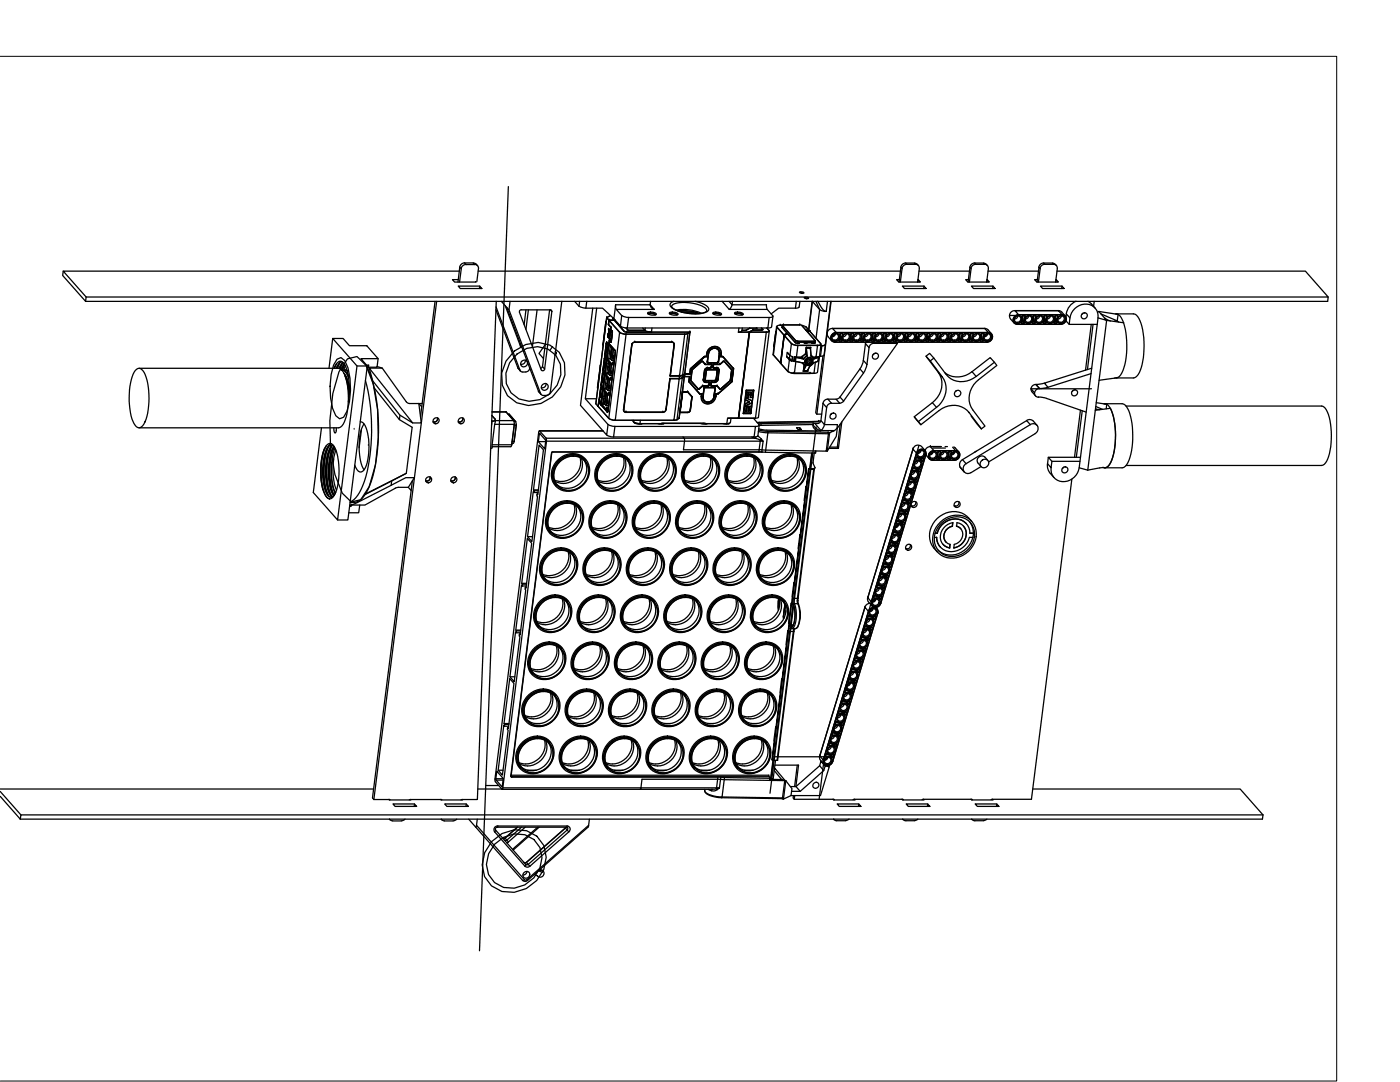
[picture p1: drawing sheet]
<svg xmlns="http://www.w3.org/2000/svg" width="279mm" height="216mm" viewBox="0 0 279 216" stroke-linecap="round" stroke-linejoin="round" font-family="sans-serif">
<!-- layer: 0 -->
<g fill="none" stroke="#000" stroke-width=".25">
<path d="M101.5 37.2l-5.8 152.5M12.6 54.1l-.1 .9 4.6 5.1 .1-.8M91.4 55.8h-1.1l.4 .5h4.3v-.1M91.4 57.1h4.3l.5 .5h-4.3zM91.7 54.1h-79.1l4.6 5.2M91.8 53.3l.3 .3-.4 2.7M91.8 53.3l-.4 3M92.7 52.5a1.01 1.01 0 0 0-1 .8M93 52.8a1.01 1.01 0 0 0-1 .8M93 52.8l-.3-.3h1.7l.3 .3M93 52.8h1.7M94.4 52.5l.6 .2"/>
<path d="M94.7 52.8l.4 .1 .4 .5-.3 2.8M95 52.7l.3 .3M95.4 54.1h84.3M95.7 57.1v.5M159.6 58.3a.65 .65 0 0 1 .8 .2 .62 .62 0 0 1-.8-.2zM160.5 59.3a.62 .62 0 0 1 .9 .2 .62 .62 0 0 1-.9-.2zM179.4 56.3l.4-3 .2 .3-.3 2.7M179.5 55.8h-.6l.5 .5h4.3l-.5-.5M180.1 57.1h4.3l.4 .5h-4.3zM180.8 52.5a1.01 1.01 0 0 0-1 .8M180.8 52.5h1.7l.2 .2M180.8 52.5l.2 .2"/>
<path d="M181 52.7a1.01 1.01 0 0 0-1 .9M181 52.7h1.7M182.5 52.5l.4 .1 .4 .4M182.7 52.7l.6 .3 .2 .6M183.3 55.8l-.1 .5M183.4 54.1h10.1M183.5 53.6l-.4 2.7M184.4 57.1l-.1 .5M193.2 56.3l.4-3 .2 .3-.3 2.7M193.3 55.8h-.6l.4 .5h4.3l-.4-.5M193.9 57.1h4.3l.4 .5h-4.3zM194.5 52.5a1.01 1.01 0 0 0-.9 .8"/>
<path d="M194.5 52.5h1.8l.2 .2M194.5 52.5l.3 .2h1.7M194.7 52.7a1.01 1.01 0 0 0-.9 .9M196.3 52.5l.4 .1 .4 .4M196.5 52.7l.6 .3 .1 .6M197 55.8v.5M197.2 54.1h10M197.3 53.6l-.4 2.7M198.2 57.1l-.1 .5M207 56.3l.3-3 .3 .3-.4 2.7M207 55.8h-.5l.4 .5h4.3l-.5-.5M207.6 57.1h4.3l.5 .5h-4.3z"/>
<path d="M208.3 52.5a1.01 1.01 0 0 0-1 .8M208.3 52.5h1.7l.3 .2M208.3 52.5l.2 .2h1.8M208.5 52.7a1.01 1.01 0 0 0-1 .9M210 52.5l.4 .1 .4 .4M210.2 52.7l.6 .3 .2 .6M210.8 55.8l-.1 .5M210.9 54.1h49.6l4.6 5.2h-247.9M211 53.6l-.3 2.7M211.9 57.1v.5M265.1 59.3l-.1 .8h-247.9M27 73.9a.97 .97 0 0 1 1-.4 .97 .97 0 0 1 .8 .8 13.8 13.8 0 0 1-.1 10.3 1.01 1.01 0 0 1-1 .8 1.01 1.01 0 0 1-.9-.9 13.9 13.9 0 0 1 0-10.2z"/>
<path d="M27.7 73.5l40.1 .1a4.8 4.8 0 0 1 1.6 3.6 12.3 12.3 0 0 1-1.1 7.7l-.8 .5h-39.8M66.4 67.5h2.1l1.2 1.5h3.5l2.3 2.6h-3.5l1.3 1.4h-2.1zM66.4 67.5l-.7 6M66.7 73.5a1.46 1.46 0 0 1 1.5-1.4 4.1 4.1 0 0 1 1.3 3 15.9 15.9 0 0 1 0 5.1M66.9 73.1l-.2 .4M67.2 72.5l-.4 1M67.3 71.7l.8-.3 .7 .6a13.7 13.7 0 0 1 .5 10l-.7 1.2-.8 .4-.8-.6a13.8 13.8 0 0 1-.4-10.1zM67.7 72.6l-.3 .9M68.2 72.1l-.5 .3-.6 1.1M68.2 72.2l-.5 .4-.5 .9 .2-.4M68.3 73.8l.5 .2 .3 .3 .5 1.1M68.3 73.8h-.1a1.9 1.9 0 0 1 1.4 1.7"/>
<path d="M68.3 72.6l-.4 1M68.4 72.3l-.4 .5-.4 .8M68.5 72.4l-.7 1.2 .2-.5M68.5 73.9l.4-.1 .4 .2M68.6 73.1l-.3 .8M68.6 74.4a4.9 4.9 0 0 1 1.1 2.8M68.7 72.6l-.6 1.2M68.8 74.7a9.6 9.6 0 0 1 .9 4M68.8 72.7l-.5 1.1M68.8 72.8l-.4 1.1M68.8 73.8l.5 .2M68.9 75.1a12 12 0 0 1 .7 4.3"/>
<path d="M68.9 73l-.3 .9M69 75.1l.3 .8 .4 2.4M69.2 74.4l.2 .4M69.2 73.9h.1M69.3 71.6l1.9-.5 1.8 1.8 1.5 3.7 .9 5.1 .1 5.7-.6 5.4-1.2 4.3-1.7 2.6-1.9 .5-1.8-1.8-1.5-3.7a37.3 37.3 0 0 1 .8-20.5zM71.2 73l-3.8 30.8-4.9-5.5 1.7-12.9M72.9 76a37.5 37.5 0 0 1-.5 20.9l-1 1.9a3.3 3.3 0 0 1-1.5 1.3M73.2 72.9h.4l-.1 .4 .9 2.7 5.4 6.8 2.6 1.6M73.3 73.3a31.6 31.6 0 0 1 2.1 15.3 22.5 22.5 0 0 1-2.6 10.2 2.75 2.75 0 0 1-2.9 1.5M73.3 73l-3.9 30.8h-2M74.4 76v.1M74.7 77.4l5 6.3 .1-.9"/>
<path d="M75.3 73.1l1 .3M75.5 71.6l-.3 1.7h-1.7M86.8 60.1l-2.9 23M87.1 60.1l-12.5 99.4M99 61.2l4.8 12.7-.5-.5-4.3-11.6M99 60.1l-3.7 99.4h-3M100.1 60.1l1.5 1.7M100.8 61l3.1 8.1 .2 .2M101.1 61.3l6.4 16.7 .4 .5M101.8 60.1l-.2 1.7 6.3 16.7M102.7 70a6.3 6.3 0 0 1 8.9 .3 6.5 6.5 0 0 1-1.4 8.9 6.3 6.3 0 0 1-8.9-.2 6.4 6.4 0 0 1 1.4-9zM103.2 70.7a5.5 5.5 0 0 1 7.7 .2 5.6 5.6 0 0 1-1.2 7.7 5.5 5.5 0 0 1-7.7-.2 5.6 5.6 0 0 1 1.2-7.7z"/>
<path d="M103.3 73.4l.6 .6M103.7 73.8l.4 .4h.8M103.9 68.8h-.1M104 61.8a.4 .4 0 0 0-.3 .5l4.3 11.5a.37 .37 0 0 0 .4 .2 .37 .37 0 0 0 .3-.4M104.1 61.8h5.7M104.9 71.8a.77 .77 0 0 1-1 .9M105 61.8l-.4 3M105.5 61.8l-.5 3.9M105.7 73.4v.1a.79 .79 0 0 1-.8 .7M107.2 61.8l-.9 7.4M107.4 78l.6 .7M107.9 78.5l.3 .4h.9"/>
<path d="M108.2 73.2l-.3 .3M108.8 68.7l-1.2 1.8 .9 1M109 76.5a.77 .77 0 0 1-1 .9M109.7 61.8l-1.4 11.4 .4 .4M109.8 61.8l.3 .1v.3M109.8 61.8l.3 .4M110.1 62.2l-1.4 11.4M110.3 69.2l-.5 .7M110.8 70.3h.1M110.8 70.2l.1 .1M110.9 70.3l.1 .1-.2-.2 .2 .2M111 70.4v.1"/>
<path d="M111 70.5l-.3 .5M112.1 60.1l-2.3 18.1a.79 .79 0 0 1-.7 .7M114.7 60.1l.8 1 .2-1M115.6 61.1l.6 .3 .7 .1M116.8 79.6h2.2M117.1 60.1l-.2 1.4h3.3l2.3 2.1M118.3 61.5l-2.5 19.4 5.3 5.9 .2-2.1-4.5-5.1 2.3-18.1M119.3 77.3v.3M119.3 77.3h.1M119.3 77.3v.1M119.6 79.7v.4M119.6 79.8v.3"/>
<path d="M119.6 79.8h.1M119.7 79.2h.1M119.8 73h.1M119.8 73l-.5 4.3M119.8 73v.1M119.8 78.3l.3 .6-.1 .3h-.3M119.8 78.3l.3 .6-.1 .3h-.3zM119.8 78.3h.1M119.9 77.6h.1M119.9 77.6l-.3 2.2M119.9 78.7l.1 .3h-.1zM119.9 78.7v.3"/>
<path d="M119.9 72.7l-.1 .3M119.9 77.4h.1M119.9 77.5v.1M119.9 77.5h.1M120 77.5l-.1 .1M120 77.5l.2 .5-.3 2.3M120 76.8v.3M120 77.4l-.2 .2-.2 2.2M120 76.8h.1M120 77.4h.1M120 77.4l.2 .3M120 77.1h.1"/>
<path d="M120 79.2h.1M120 77.1l.2 .3M120 77.1l.2 .2M120.1 78.9h.1M120.2 77.7v.4M120.2 75.9v.1M120.2 77.7h.1M120.2 75.9h.1M120.2 75.4l.3 .3-.2 .7-.2-.3zM120.2 75.7v.3M120.2 75.4l.3 .3-.1 .3M120.2 75.4h.1"/>
<path d="M120.2 75.7h.1M120.2 76h.1M120.2 75.7v.2M120.2 77.3h.1M120.2 78.1h.1M120.2 74.6l-.2 2.5M120.2 78.1l-.2 2.1M120.2 74.6l.1-.1 .2 .2M120.2 77.4h.1M120.2 74.6h.1M120.2 74.6l-.2 2.2M120.3 76.1l-.1 .2"/>
<path d="M120.3 76.1h.1M120.3 74.4h.1M120.3 74.5l-.1 .1M120.3 76v.1M120.3 74.5h.1M120.3 76h.1M120.3 73.7l.1 .4 .2 .3 .1-.2M120.3 77.2l-.1 .1M120.3 75.8v.3M120.3 75.8h.1M120.3 75.8v.2M120.3 73.7l.1 .3"/>
<path d="M120.4 77.2l-.2 .2M120.4 74.4l-.2 .2M120.4 68.7v.3M120.4 73.7h.1M120.4 77.2h.1M120.4 74.4h.1M120.4 68.7h.1M120.4 74.4l.2 .3M120.4 77.8h.1M120.4 76.3h.1M120.4 77.6h.1M120.4 74h.1"/>
<path d="M120.4 77.6v.2M120.4 74l.2 .3M120.4 76l-.1 .4M120.4 77.6h.7l.2-2.2-.2 2.2M120.4 76h.1M120.4 77.6h.7M120.4 77.6l1 1.2M120.5 75.7h.1M120.5 79.1l.3 .1M120.5 79.1l.3 .2M120.5 79l.3 .2M120.5 74.7l.1 .3"/>
<path d="M120.5 78.9h.4M120.5 73.1h.1M120.6 74.7v.3M120.6 73.2v-.7a.66 .66 0 0 1 .1 .9M120.6 73.2l.1-.5v.7M120.6 74.7h.1M120.6 72.9h.1M120.6 73.2h.1M120.6 78.6l.3 .1M120.6 74.3h.1M120.6 72.7h.1M120.6 75h.1"/>
<path d="M120.6 75l-.2 2.2M120.6 74.4h.1M120.6 71.6h.1M120.6 71.6l-.2 2.1M120.7 72.7l-.1 .5M120.7 72.4l.1 .3-.1 .7M120.7 78.1l-.4 2.5M120.7 71.4h.1M120.7 71.5l-.1 .1M120.7 71.5h.1M120.7 74.2l-.1 .1M120.7 72.5h.1"/>
<path d="M120.7 71.5l.2 .2M120.7 70.7l.1 .3M120.7 74.2l-.1 .2M120.7 71.4l-.1 .1-.3 2.2M120.7 70.7h.1M120.7 74.2h.1M120.7 73.4h.1M120.7 71.4l.2 .2M120.7 74.8h.1M120.8 74.8h.1M120.8 74.8l.8 1-.1 1.2M120.8 73.3h.1"/>
<path d="M120.8 74.8l-.4 2.8M120.8 71h.1M120.8 74.6v.2M120.8 71l.2 .3M120.8 74.6h.1M120.8 74.6h.6l.3-2.2-.3 2.2M120.8 73.1h.1M120.8 72.7h.1M120.8 74.6h.6M120.8 74.6l1 1.1M120.8 79.5l-.3 .2M120.9 76.5h.3"/>
<path d="M120.9 64.4h.1M120.9 64.4l-.5 4.3M120.9 64.4v.1M120.9 71.7l.1 .3M120.9 71.7l-.2 2.5M120.9 71.6h.1M120.9 69.9h.1M120.9 77.4v.2M121 69.3v1.1l.2-.5M121 69.7l.2 .1-.2 .3M121 69.3l.2 .3v.3M121 69.7h.1"/>
<path d="M121 64.1l-.1 .3M121 68.6h.1M121 72h.1M121 68.6l-.3 2.1M121 69.6v.1M121 78.5l-.2 1.6M121 70.1v-.4l.1 .4M121 71.4h.1M121 71.3h.1M121 70.1h.1M121 78.5l-.2 1.6 .3-.1 .2 .2-.1 .3M121 75.1l-.3 2.5"/>
<path d="M121.1 63.4h.1M121.1 68.4h.1M121.1 68.4l-.1 .2M121.1 77.4h-.4M121.1 63.4l.4 .5-.1 .9 .5 .5-1.9 15.5-.5-.6-.1 .9-.5-.5zM121.1 63.4l-2.2 17.2M121.1 71.2l-.1 .2M121.1 71.2l-.1 .1M121.1 68.4l-.4 2.5 .3 .4M121.1 68.5l-.1 .1M121.1 71.1l-.1 .2M121.1 71.2h.1"/>
<path d="M121.1 68.5l.2 .5M121.1 68.4l.2 .2M121.1 63.4l.5 .5M121.1 80h.1M121.1 74.3l.4 .1M121.1 80l.2-1.2-.9-1-.4 2.8M121.1 70.3h.1M121.1 71.8h.1M121.1 71.8l.9 1-.1 1.2M121.1 75.2l-.1 .1M121.1 71.8l-.3 2.8M121.2 71.6h.1"/>
<path d="M121.2 71.6l-.1 .2M121.2 71.6h-.1M121.2 69.9l-.1 .5M121.2 71.6h.6M121.2 71.6l1 1.1M121.2 75.4l-.3 .3M121.3 78.8h.1M121.3 68.6l.1 .4M121.3 67.1h.1M121.3 67.3h.1M121.3 77.9h.1M121.3 67.2v-.7a.64 .64 0 0 1 .2 .9"/>
<path d="M121.3 67.2l.1-.4 .1 .6M121.3 68.6h.1M121.3 67h.1M121.3 67.2h.1M121.3 67.2v.1M121.3 66.8h.1M121.3 72.5l.3-.1-.2 .1 .2 .4M121.3 77.9h.5M121.3 69l-.2 2.1M121.4 69h.1M121.4 69l-.3 2.2M121.4 75.5l-.2 1.5"/>
<path d="M121.4 66.8l-.1 .4M121.4 66.5l.1 .3v.6M121.4 77.3h.1M121.4 75.5l-.2 1.5h.3M121.4 72.1l-.3 2.5M121.4 64.8h.1M121.4 64.7h.1M121.4 78.8h.1M121.4 77.3l-.2-.3 .2 .3-.1 .6-.2-.3M121.4 74.6l.3 .3M121.4 77.3l-.1 .6M121.4 77.3h.2"/>
<path d="M121.4 64.7v.1M121.5 73.2l-.3 .4M121.5 65.5v1l.1-.3M121.5 64.8l.4 .5v.4M121.5 65.5l.2 .3-.1 .4M121.5 66.5h.1M121.5 73.2h.1M121.5 78.5l.2 .3M121.5 78.5l-.1 .3-1-1.2v.2l.9 1-.2 1.2 .2 .2-.1 .3 .3 .3M121.5 67.4h.1M121.5 78.5l-.1 .3M121.5 77h.1"/>
<path d="M121.5 78.4v.1M121.5 78.5h.1M121.5 77l.1 .2v.3M121.5 67.3h.1M121.5 78.5h.3h-.3l.2 .2M121.5 68.7v.1M121.5 68.8h.1M121.5 68.7h.1M121.5 68.8l.9 1-.1 1.2M121.5 66.1h.1M121.5 68.8l-.3 2.8M121.5 63.9h.1"/>
<path d="M121.5 66l.1 .2M121.5 66l.1 .2zM121.5 68.6h.1M121.5 67.1h.1M121.5 66.8h.1M121.5 66h.1M121.5 63.9l-.1 .8 .5 .6v.4l.3 .4M121.5 68.6v.1M121.5 68.6l1.2 1.3M121.5 63.9l-.1 .8M121.5 65.9v.1M121.5 68.5v.1"/>
<path d="M121.5 63.9l2.2 2.4-2.2 17.2M121.6 74l.2 .3-.1 .6M121.6 74l.2 .3M121.6 66.2h.1M121.6 63.9h1M121.6 63.9h-.1M121.6 70.5l.3 .1M121.6 63.9h.1M121.6 63.9h1l2 2.2M121.6 63.9l2.1 2.4M121.6 77.5h.1M121.6 73.1l-.3 .1"/>
<path d="M121.6 73.2l-.4 .1M121.6 66.4h.1M121.6 77.5l.3 .3M121.6 73l-.3 .2M121.6 70.4l.3 .1M121.6 66.2v.3M121.6 70.3h.4M121.6 75.8h.1M121.6 77.2h.1M121.7 67.5l.1 .4M121.7 70l.3 .1M121.7 67.7l-.1 .2 .2 .2"/>
<path d="M121.7 67.5v.2M121.7 67.5h.3M121.7 74.9h.1M121.7 67.7l.1 .1M121.7 67.7h.3M121.7 74.9h.5M121.8 72.5l-.2 1.5M121.8 67.9v.1M121.8 67.8v.2M121.8 67.8h.2M121.8 74.3h.1M121.8 67.9h-.2l-.1 .6"/>
<path d="M121.8 74.3h.2M121.8 72.5l-.2 1.5h.3M121.8 68h.1M121.8 69.1l-.3 2.5M121.8 68l.1 .2M121.8 74.2v.1M121.8 71.6l.3 .3M121.8 75.8h.1M121.8 68v.1M121.8 62.9l-.7 .5M121.8 68h.2M121.9 69.2l-.1 .1"/>
<path d="M121.9 75.5h.1M121.9 75.5l-.1 .3-1-1.2v.2l.8 1-.1 1.2 .1 .2v.3l.3 .2M121.9 77.7h.1M121.9 75.5l-.1 .3M121.9 66.2h.3M121.9 75.5l.2 .3M121.9 66.2l-.2 1.3M121.9 68.1v.1M121.9 68.1h.1M121.9 74h.1M121.9 75.4l-.1 .1M121.9 74l.1 .1v.3"/>
<path d="M121.9 75.4l.2 .1h-.2l.2 .2M121.9 75.4v.1M121.9 68.2h.1M121.9 68.3l-.3-.4-.1 .6 1.2 1.4M121.9 65.7v.1M121.9 66h.2M121.9 65.8l.3 .3M121.9 65.8v.2M121.9 65.3h.1M121.9 66l-.2 1.5M121.9 68.3h.1M121.9 66l.1 .1"/>
<path d="M121.9 66l.3 .1M121.9 71l.3 .3-.1 .6M121.9 71l.3 .2M122 68.1l-.1 .1M122 74.4v.1M122 74.5l.2 .2-.1 1.1M122 66.1h.1M122 68.1l-.1 .2M122 68.1h.1M122 74.3h-.2l-.1 .6M122 72.8h.1M122 74.1h.1"/>
<path d="M122 66.2h-.1M122 66.2h.2M122.1 69.4l-.3 2.2M122.1 71.9h.1M122.1 75.8h.1M122.1 71.9h.5M122.1 69.5l-.2 1.5M122.1 66.1l.1 .2M122.2 71.2h.1M122.2 66v.1M122.2 66v.4M122.2 66.1v.3"/>
<path d="M122.2 71.2v.1M122.2 66.1h-.2M122.2 66.4l-.2 1.7M122.2 71.2h.2M122.2 69.5l-.2 1.5h.3M122.2 72.8h.1M122.2 71.3l-.1 .6M122.2 66.4h.1M122.2 72.5v.3l-1-1.2-.1 .2 .9 1-.1 1.2 .1 .1v.4l.2 .2M122.2 74.7h.1M122.2 72.5h.1M122.2 72.5v.3"/>
<path d="M122.2 70.9v.1M122.2 72.4v.1M122.3 71h.1M122.3 72.4h.1M122.3 71l.1 .1v.3M122.3 72.4h.2h-.2l.2 .3M122.3 63.5h.1M122.3 63.5l.3 .4M122.3 63.5h.1h-.1l.3 .4M122.3 71.4h.1M122.4 71.4h.1M122.4 71.5l.2 .2-.1 1-.3-.2"/>
<path d="M122.4 71.1h.1M122.4 69.8h.1M122.4 63.5h-.1M122.6 63.9h.1M122.6 71.7h.1M122.6 71.7l-1.3 10.3M122.6 63.9l2 2.2M122.6 63.9h.2M122.7 63.9h.1M122.7 63.9l1.9 2.2M122.7 69.9h.1M122.7 69.9l.1 .4"/>
<path d="M122.7 70l-1.2-1.4v.1l.9 1.1-.1 1.2 .1 .1v.3l.2 .3 .2-1.4M122.7 69.9v.1M122.8 70.3h.1M122.8 70.3l-1.5 11.8M122.9 60.8l.1 .9M123.7 66.3l.6 .3 .6 .1M123.7 66.3l.6 .3h.6M123.8 65.1l.7 .3h.7M124.1 62.9l.6 .4h.8M124.6 66.1h.1M124.6 66.1l.4 .2M124.6 66.2l.4 .1"/>
<path d="M124.9 66.6v.1M124.9 65.4l.4 .5M124.9 66.7h11.8l-1.1 8.3h-1.8l.8-6.2M124.9 66.7l-2.1 17.2M124.9 66.7h11.8M125 66.3h12.7M125 66.3h.1M125 66.3h12.7l-.4 .2M125.3 65.9h3.4M126.1 68.8l-1.7 12.9M126.1 68.8h.1M126.1 68.8l-1.6 12.9"/>
<path d="M126.7 68.3l-.5 .2-.1 .3M126.7 68.3h.1M126.7 68.3h7.4M126.7 68.2a.67 .67 0 0 0-.6 .6M128.3 65.4l.4 .5M128.8 65.4l-.1 .5M129.2 62.4a1.51 1.51 0 0 1 1.8 .3 1.42 1.42 0 0 1-1.8-.3zM129.3 62.6l.8-.1 .8 .3M129.8 60.8l.8 .9h-7.6l1.1 1.3M129.8 60.8a1.01 1.01 0 0 0 .8 .9M129.8 60.1v.7h-6.9l-.4 2.8 1.3 1.5 .3-2.1M129.9 62.5l-.5 .2"/>
<path d="M129.9 62.5l.7 .2 .2 .2M130.1 65.4l-.1 .9-1.3-.4M133.6 62.4a1.51 1.51 0 0 1 1.7 .3 1.42 1.42 0 0 1-1.7-.3zM133.6 62.6l.8-.1 .8 .3M133.7 75.5l-.8 6.2M133.7 75.5h.1M133.7 75.5v.1M133.8 75h-.1M133.8 74.9v.1M133.8 75h.1M133.8 75h1.8M134 68.3h.1"/>
<path d="M134 68.2a.48 .48 0 0 1 .5 .6M134.1 68.2l.4 .2 .1 .4M134.1 68.3a.46 .46 0 0 1 .4 .5M134.2 60.9a7.4 7.4 0 0 1 6.2 .3 .69 .69 0 0 1 .6 .9 2.78 2.78 0 0 1-2.3 .5 6.8 6.8 0 0 1-4.5-1.2l-.2-.2zM134.2 62.5l.7 .2 .2 .2M134.2 62.5l-.5 .2M134.5 60.1a.75 .75 0 0 0-.8 .7 .75 .75 0 0 0 .7 .8 8.9 8.9 0 0 0 6.7 .6 .65 .65 0 0 0 .4-.7 .65 .65 0 0 0-.6-.5l-.7-.4-1.5-.5M134.5 68.8l-.8 6.2h1.9v.5h-1.9M134.5 68.8h.1M134.5 68.8l-.7 6.2M134.9 61.9l2.2-.1 1.5 .2 1.4 .5M135.2 62h2l1.9 .4"/>
<path d="M135.5 75.5v.1M135.5 75.5h-1.8l-.8 6.2M135.6 75h.1M136 62.3h2.6M136.1 75.4l-.6 .1M136.1 75.4l-.6 .2M136.2 75.4h-.1M136.2 75.4h.1M136.2 75.4l.4-.2-1.1 8.3-.4 .2M136.2 75.4l-1.1 8.3M136.2 75.4l-.7 .1M136.2 74.9l-.6 .1"/>
<path d="M136.2 78.2h1h-1l-.5 4.1h1.6h-1.6zM136.2 78.2h.1M136.2 74.9h.1M136.2 74.8v.1M136.2 74.9l.5-.3-.1 .5-.4 .3zM136.2 74.8l-.6 .2M136.5 75.1h1.1M136.6 75.1v.1M136.6 75.2h.1M136.6 75.2h1l-.1 .9 2.2 2.4h.4M136.6 75.2l-1.1 8.3M136.6 75.1h.1"/>
<path d="M136.6 74.6h.1M136.6 74.6h1.1M136.6 74.6l-.4 .3M136.6 74.7h.1M136.6 66.6l.1 .1M136.7 74.6h.1M136.7 74.6l-.1 .5M136.7 74.6h-.1M136.7 74.6v.1M137.2 62.5h2.1M137.2 78.2h.1M137.2 78.2h-1l-.5 4.1"/>
<path d="M137.2 78.2l.9 .9M137.2 66.5l.1 .1M137.2 78.2l.9 1-.4 2.7M137.2 66.5l-.6 .2M137.3 78.2h-.1M137.3 66.6l-.7 .1M137.3 66.6l.4-.3-1 8.3-.5 .3zM137.5 76.2h.1M137.5 76.1v.1M137.6 75.1v.1M137.6 75.1l-.1 1.1 2.1 2.4M137.6 75.2l-.1 1 2.1 2.4h.4v.6"/>
<path d="M137.6 75.2h.1M137.6 75.2l-.1 1M137.6 74.6l.1 .1M137.6 66.3h.1M137.7 66.3h.1M137.7 74.6h.1M137.7 66.3l-1 8.3M137.7 74.6h-1M137.8 73.7h.1M137.8 73.6h.1M137.8 73.6v.1M137.8 73.6l-.1 1"/>
<path d="M137.9 75.9h-.1M138.1 73.8l-.3 2.1 1.5 1.7M138.1 79.1v.1M138.1 79.2l-.4 2.7zM138.1 79.1h.1M138.1 73.8h.1M138.1 79.1l-.8-.9h-1.1l-.5 4.1h1.6M138.1 79.2l-.3 2.7M138.2 73.8l-.3 2.1 1.4 1.7M138.9 62.3l-.1 .2M139.1 62.4l.5 .2M139.3 77.6h.3"/>
<path d="M139.3 77.6h.2M139.3 77.6h.1M139.5 77.6h.1M139.6 78.5v.1M139.6 78.6h.1M139.6 78.6h.4M140 79.2a1.45 1.45 0 0 0 1.4 1.4 1.45 1.45 0 0 0 1.5-1.4M140 79.2h.1M140 72.1h.3M140 72.1l-1.9 1.7M140 78.5v.1M140 72.1h.2"/>
<path d="M140 78.6h.1M140 78.6v.6M140.1 78.5l-.1 .7M140.1 78.5l-.1 .1M140.2 72.2l.5 .5h1.2M140.2 77l-.7 .6M140.2 77h1.2M140.2 77h.1M140.2 77l-.6 .6M140.2 72.1h.1M140.2 72.1l.5 .6M140.2 72.1v.1"/>
<path d="M140.3 79.2a1.13 1.13 0 0 0 1.1 1.1 1.13 1.13 0 0 0 1.1-1.1M140.3 72.1l.5 .6h1.1M140.3 79.2h.1M140.3 79.2a1.07 1.07 0 0 0 1.1 1.1 1.07 1.07 0 0 0 1.1-1.1M140.3 75.8a.46 .46 0 0 0 .5 .5M140.4 75.8h.1M140.4 75.8l.1 .3M140.4 75.8l.1 .3 .3 .2M140.4 75.8l.1 .3 .3 .1M140.5 76.1h.1M140.5 77.5l-.2 1.7M140.5 77.5l-.2 1.7a1.1 1.1 0 0 0 1.1 1.1 1.1 1.1 0 0 0 1.1-1.1"/>
<path d="M140.5 77.5h.1M140.6 71.1h.1M140.6 71.1h.3M140.6 71.1l-2.8 2.5M140.6 73.9l-.2 1.9M140.6 73.9h.1M140.7 71.1h-.1M140.7 73.9l-.3 1.9M140.7 71.2l-2.9 2.5M140.7 71.1v.1M140.7 77.3l-.2 .2M140.7 77.3h.1"/>
<path d="M140.7 77.3h1.9M140.7 77.3v.1M140.7 77.4l-.2 .1M140.7 75.8h.1M140.7 75.8l.1 .1M140.7 75.8l.2 .2M140.7 72.7h.1M140.7 75.9h.1M140.7 75.8l.2 .1M140.8 72.7h.1M140.8 72.7h1.1M140.8 76.3h.1"/>
<path d="M140.8 76.3h.6M140.8 76h.1M140.9 75.9h-.1M140.9 76h1.8M140.9 73.9l-.2 1.9M140.9 73.9h.1M140.9 73.9l-.1 1.9M141 71.1h-.1M141 71.1v.1M141 70.6a1.46 1.46 0 0 1 1.5-1.5 1.46 1.46 0 0 1 1.5 1.5M141 70.6l-.1 .5h-.3l-2.8 2.5-.1 1M141 70.5h.1"/>
<path d="M141.1 70.5l-.1 .6M141.1 73.7h.1M141.1 73.7l-.2 .2M141.1 73.8l-.1 .1M141.1 73.8h.1M141.1 72.2h.1M141.1 73.7h1.9l-1.9 .1M141.1 72.2l.2 .2M141.2 73.4v.1M141.2 73.4h.1M141.2 73.4h.6M141.2 73.4l-.5 .3-.1 .2"/>
<path d="M141.2 73.4l-.3 .1-.3 .4M141.2 72.2l.1 .2M141.2 73.5h.6M141.2 72.2l.1 .1M141.2 72.3l.1 .1M141.3 72.4h.1M141.3 72.4h1.9M141.3 77h.1M141.4 70.6a1.13 1.13 0 0 1 1.1-1.2 1.13 1.13 0 0 1 1.1 1.2M141.4 77h-1.2M141.4 77h-1.2l-.6 .6M141.4 70.5h.1"/>
<path d="M141.4 70.6l-.3 1.6M141.4 70.5a1.1 1.1 0 0 1 1.1-1.1 1.1 1.1 0 0 1 1.1 1.1M141.4 70.5l-.2 1.7M141.4 70.5v.1M141.4 70.6a1.07 1.07 0 0 1 1.1-1.1 1.07 1.07 0 0 1 1.1 1.1M141.4 76.3h.1M141.4 70.6l-.2 1.6M141.4 76.3l.2 .1M141.4 76.3l.1 .1M141.5 76.8l-.2 .2M141.5 76.8v.1M141.5 76.8h.1"/>
<path d="M141.5 76.3l.1 .1M141.5 76.5v.4M141.6 76.9l-.3 .1M141.6 76.4h.1M141.6 76.4l-.1 .5M141.6 76.5v.4M141.8 73.4v.1M141.8 73.4h-.6M141.8 73.4h.1M141.8 76.8l.2 .2M141.8 76.8h.1M141.9 76.8v.1"/>
<path d="M141.9 72.7l.1 .1M141.9 72.7l.1 .2M141.9 76.9l.1 .1M141.9 72.7h.1M141.9 76.8l.1 .2M141.9 72.7l.1 .1v.5M141.9 76.4h.1M141.9 76.4v.5M141.9 76.4v.1M141.9 73.3l-.1 .1M141.9 76.5v.4M142 73.3l-.2 .1"/>
<path d="M142 73.3h.1M142 72.7v.1M142 77h.1M142 77h1.1l.5 .6M142 77h1.1M142 73.3l-.2 .2M142 77h1.2l.5 .6-.6-.6M142 72.8v.1M142 72.9l-.1 .4M142 72.9h.1M142 72.9v.4M142.1 76.3h.6"/>
<path d="M142.1 76.2l-.2 .2M142.1 76.3l-.2 .1M142.1 76.3h.1M142.3 62.4a1.51 1.51 0 0 1 1.7 .3 1.41 1.41 0 0 1-1.7-.3zM142.3 62.6l.8-.1 .8 .3M142.3 73.3h.1M142.3 73.3l.1 .1M142.3 73.4h.1M142.3 72.9h.1M142.3 72.9v.4M142.4 73.4l.7 .1M142.4 73.4h.1"/>
<path d="M142.4 73.4h.7M142.5 73.4h.6M142.5 79.2h.1M142.5 72.7h.1M142.5 72.7l-.2 .2M142.5 72.7l-.1 .2M142.5 72.7h1.2M142.6 77.3h.1M142.6 77.3l-1.9 .1M142.6 77.3l.1 .2M142.6 77.4l.1 .1M142.7 77.4v.1"/>
<path d="M142.7 77.5l-.2 1.7zM142.7 76.3h.1M142.7 77.5h.1M142.7 77.5l-.2 1.7M142.7 76h.1M142.7 75.9h-1.9M142.7 75.9h.1M142.8 79.1h.1M142.8 79.2h.1M142.9 62.5l.7 .2 .2 .2M142.9 78.5v.1M142.9 62.5l-.5 .2"/>
<path d="M142.9 75.8l-.2 .1M142.9 78.6h.1M142.9 78.6l-.1 .6M142.9 75.8h.1M143 75.8l-.3 .2M143 73.7h.1M143 73.7l.2 .2-.2 1.9M143 73.7l.1 .2M143 73.8l.1 .1M143 73.4v.1M143 73.4l.4 .2 .1 .3M143 73.5l.3 .1 .1 .3"/>
<path d="M143 73.4l.4 .2M143.1 73.4a.46 .46 0 0 1 .4 .5M143.1 73.4h.1M143.1 77h-1.1M143.1 77h.1M143.1 73.8v.1M143.2 73.9l-.3 1.9M143.2 73.9h.1M143.2 72.4h.1M143.2 75.8l-.2 .4-.3 .1M143.2 75.8h.1M143.3 75.8h.1"/>
<path d="M143.3 75.8l-.1 .3-.5 .2M143.3 78.6h-.4l-.1 .6M143.3 78.5h.1M143.3 78.6h.1M143.3 78.5v.1M143.3 72.2l-.1 .1M143.4 72.2l-.2 .2M143.4 72.2h.1M143.4 73.6h.1M143.5 73.9l-.3 1.9M143.5 73.9h.1M143.5 73.9l-.2 1.9"/>
<path d="M143.6 70.5l-.3 1.7M143.6 70.5h.1M143.6 77.6h.3M143.6 69.6a1.55 1.55 0 0 0-1.6-.3 1.55 1.55 0 0 0-1 1.3M143.6 70.6l-.2 1.6M143.6 72.7h.1M143.7 72.7h-1.2M143.7 72.7h.1M143.7 72.7h-.1M143.9 71.1h.1M143.8 71.1h.5M143.8 71.1v.1"/>
<path d="M143.8 77.6h.1M143.9 77.6h-.3M143.9 70.6a1.41 1.41 0 0 0-1.4-1.4 1.41 1.41 0 0 0-1.4 1.4l-.1 .6h-.3l-2.9 2.5-.1 1h-1l-.1 .5-.4 .2M143.9 70.6l-.1 .6h.5l2.1 2.4-.4 2.5-2.7 2.4h-.4a1.62 1.62 0 0 1-.8 1.8 1.62 1.62 0 0 1-1.8-.1l-.3-.7v-.3M143.9 70.5h.1M143.9 70.5l.1 .1M143.9 70.5l-.1 .6M143.9 70.5v.6M144 70.6l-.1 .5h.4l2.1 2.5-.3 2.6-2.8 2.4h-.4v.6M144.1 60.1l1.4 1.6h7.6l1.1 1.3a.43 .43 0 0 1-.2 .4 .43 .43 0 0 1-.5 0M144.2 71.1v.1M144.3 71.2h.1"/>
<path d="M144.3 71.1l2.1 2.5M144.3 71.1h.1M144.3 72.1h.3M144.3 72.1l-.6 .6h-1.2M144.3 72.1l.1 .1M144.3 72.1h.2M144.4 72.2l-.7 .5M144.5 72.2l1.5 1.6-.3 2.1-1.9 1.7M144.5 72.2l-.2-.1-.6 .6M144.6 72.1l1.5 1.7M144.6 72.1h.1M144.6 72.1l1.5 1.7-.3 2.1"/>
<path d="M145.5 60.1l.6 .7M145.8 75.9h.1M145.8 75.9l-1.9 1.7M146 73.8l-.3 2.1M146 73.8l-.2 2.1M146 76.1h.1M146 73.8h.1M146.1 76.2h.1M146.1 60.8l-.2 .5-.4 .4M146.1 60.8h6.9M146.2 60.1l-.1 .7M146.4 73.6h.1"/>
<path d="M146.4 73.6l-.3 2.6-2.8 2.4h-.4M146.4 73.6l-.3 2.5M146.6 62.4a1.51 1.51 0 0 1 1.7 .3 1.41 1.41 0 0 1-1.7-.3zM146.6 62.6l.8-.1 .9 .3M147.2 62.5l.8 .2 .1 .2M147.2 62.5l-.4 .2M147.4 66.3h2.1l-2.1 17.1h-2.2l-.1 1.1h-13M147.5 65.4l-.1 .9M148.1 65.4l-.1 .7-.4 .2M148.8 79.5l.1-.1 1.2 .6v.4l-1.4 .6-.1-.1 .1-.3 .8-.4-.7-.4zM148.8 79.5h.1M148.8 79.5v.3"/>
<path d="M148.8 79.8l.7 .4M148.9 79.2v.1M148.9 77.9h.1M148.9 79.3h.3M148.9 77.9l-.6 4.6M148.9 79.4l1.2 .6M148.9 79.4l-.1 .1M148.9 77.9h1.5M148.9 77.9l-.5 4.6M149 78.1l1.3-.1-.1 1.3h-.5l.2-.9h-.1l-.1 .4-.3-.1 .1-.3h-.2v.9h-.4zM149 78.1h.1M149 78.1l-.2 1.2"/>
<path d="M149.1 78l-.1 .1M149.1 78.9h.2M149.3 78.3h.1M149.3 78.3l-.1 .6M149.3 79v.3M149.3 79.2l-.1 .1M149.3 78.3l.1 .1M149.4 78.3l.1 .1M149.4 78.7l.1 .1M149.5 78.7l.2 .1M149.5 78.3l-.1 .4M149.5 66.3h.1"/>
<path d="M149.5 66.3h-2.1M149.6 66.2l-.1 .1M149.6 66.3h.1M149.6 66.3l-2.2 17.1M149.6 66.2v.1M149.6 66.2h.1M149.6 65.5l-.7 .4M149.6 66.3h3.3M149.6 65.5l-.7 .4h-.8M149.6 65.5h.1M149.6 65.5h1.5M149.7 78.7h.1"/>
<path d="M149.8 79.2v.1M149.8 79h.1M149.8 78.3h.1M149.8 78.3v.4M149.8 79l-.1 .3M149.8 79.3h.3M149.9 78.9l-.1 .1M149.9 78.9v.1M150 78.3l-.1 .6M150.2 79.2l-.1 .1M150.2 78l.2 .1M150.2 65.8l.1 .1"/>
<path d="M150.3 65.9l-.7 .4M150.3 65.8v.1M150.3 65.9h.1M150.3 78h-1.2M150.3 65.9h1.7M150.3 78.1l-.1 1.2M150.4 77.9h.1M150.4 77.9l-.6 4.6h-1.4M150.4 77.9l-.6 4.6M150.9 65.4l.1 .1M151 65.4l.1 .1M151 65.5h.1"/>
<path d="M151.9 65.4l.3 .3M152 65.8h-1.8l-.7 .5M152 65.9h.1M152 65.9h-1.7l-.7 .4M152 65.4l.2 .3M152.2 65.7l-.2 .1M152.2 65.7v.1M152.2 65.7l-.2 .2M152.2 65.7h.1M152.9 66.2v.1M152.9 66.3l.6-.2-2.1 17.1-.6 .3h-3.4M152.9 66.3l-2.1 17.1h-3.4"/>
<path d="M152.9 66.3h-3.4M153 60.8l.1 .9M153 65.4l.5 .6M153.4 65.9h.1M153.5 66l-.1 .2-.5 .1M153.5 63.4l-.3 2h-28M153.5 63.4h-28l-.3 2M154.3 63.1l-.3 2.1-.8 .2M154.3 70.8h.1M154.4 69v.2M154.5 69h.1M154.5 69v.1"/>
<path d="M154.8 66.3h.1M154.8 66.3l-.3 2.7M154.8 66.2v.1M155 65.3v-.1l-.7 5.6 1.5 1.6M155.1 65.2l-.1 .1M155.1 65.3l1.3 1.5 .7-.3M155.7 64.9a.4 .4 0 0 0-.4 0 .4 .4 0 0 0-.2 .4M155.7 64.9h.1M155.7 64.9h.4M155.7 72.4h.1M155.7 72.3v.1M155.8 72.4h-.1"/>
<path d="M155.8 72.4h.1M155.8 72.5h.1M155.8 72.5l1.4 1.6M156.1 65.3v.1M156.1 65.4l2.7 3M156.1 64.9v.1M156.1 64.9v.4M156.1 65v.3l2.6 3.1M156.1 65l2.7 3-.1 .4M156.2 64.9l-.1 .1M156.2 64.9l2.6 3.1M156.4 64.8l-.3 .2"/>
<path d="M156.4 64.8l-.2 .1M156.4 64.8h.1M156.4 64.8h3.2M156.4 66.9h.1M156.4 66.8v.1M156.4 66.9l.1 .1M156.4 66.9l-1.4-1.6-.7 5.5 1.5 1.6M156.5 67l-.7 5.4M156.5 66.9h-.1M156.5 66.9h.1M156.5 67h.1M156.5 67l-.7 5.5 1.4 1.6"/>
<path d="M156.5 67l-.7 5.5M156.5 67l1.4 1.6-.3 2.3M157 71.2l.5 .6-.3 2.3M157 71.2h.1M157.1 66.5l-.7 .4M157.1 71.2l.4 .2M157.1 71.2l.5 .6M157.2 70.4l.4 .5M157.2 66.6l-.7 .3M157.2 66.6l-.7 .3 1.5 1.7M157.3 74.1l.6 .3 .6 .1-.7-.1-.6-.3M157.6 71.8l.4 .2"/>
<path d="M157.6 70.9l-.1 .6 .6 .5-.5-.2M157.6 70.9h.1M157.6 70.9l.6 .3M157.6 70.9l-.5-.6-.1 .9M158 68.5l.5 .4h.7M158 68.5l1.2 .4M158.1 72v.1M158.1 74.4l.3 .1M158.2 74.5h.2M158.2 71.2l-.1 .8M158.2 71.2l-.1 .9M158.4 72.1h.4"/>
<path d="M158.4 74.5h.1M158.5 72.1h-.1M158.5 71.2l.1 .1M158.5 71.2l-.1 .9M158.5 71.2l.4 .1M158.5 71.3h.4M158.5 74.5h.1M158.5 71.9h.1M158.6 71.9h.1M158.6 71.9l.1 .2M158.6 71.3l-.1 .8M158.6 71.5h.1"/>
<path d="M158.6 71.3v.6M158.7 72.1h.1M158.7 68.3l.5 .2M158.7 72.1l1.6 .3M158.7 68.4h.1M158.7 68.4l.4 .1M158.8 61.5h-3.4l-1.5 1.1M158.8 68l.4 .1M158.8 71.3h.1M158.8 67.9v.1M158.8 67.9l.4 .1M158.9 60.1l-.1 1.4"/>
<path d="M158.9 71.3h1.2M159 72.2h-.2l-.3 2.3M159.2 68.5h.1M159.2 68.1h.1M159.2 68.1h3.3l-.1 .4h-.3l.1-.2h-1.2v.2h-.4v-.2h-1.1v.2h-.3M159.2 68.1v.4M159.2 68.1h3.3M159.2 68.9h4l-.3 2.4M159.2 68.9l-.3 2.4M159.2 68.9h3.9M159.4 68.5h.1M159.5 68.5h.1"/>
<path d="M159.5 68.5h-.3M159.5 68.3h.1M159.6 64.8l.4 .1M159.6 64.8h.1M159.6 60.1l-.1 1.2-.7 .2M160 64.9l.8 .3M160 64.9h.1M160 65l2.7 2.9M160 64.9l2.7 3.1M160.1 71.3h.1M160.1 71.3l.3 .3M160.1 72.4l.2 .2"/>
<path d="M160.2 72.5l.3 .3M160.3 72.4l.5 .6M160.3 74.1h.9M160.3 74.1h.1M160.4 71.6h.1M160.4 71.6l-1.6-.3-.1 .8M160.4 71.6l-1.6-.3-.1 .8 1.6 .3M160.5 72.8l-.2 1.3M160.6 68.5h.1M160.6 68.3h-1.1v.2M160.6 68.3v.2l-.2-.2 .2 .2M160.6 68.3h.1"/>
<path d="M160.7 70.7l-.6 .6M160.7 70.7h.1M160.7 72.3h.4v.4M160.8 70.7h-.1M160.8 72.2l.1 .3M160.8 71.7a.8 .8 0 0 1 1.3-.1 .8 .8 0 0 1-.5 1.3 .73 .73 0 0 1-.9-.3 .73 .73 0 0 1 .1-.9zM160.8 70.7l.3 .3M160.8 73l-.4 1h.8l.4-1-.4 1h-.8zM160.8 71.9l.3 .4M160.8 65.9l.8 .2-.7-.2M160.8 71.9h.1M160.9 72.5l.2 .2"/>
<path d="M160.9 65.2l.7 .8M160.9 65.3l.7 .7-.8-.2M160.9 72.6l.4 .1M160.9 72.6h.1M160.9 65.9l.8 .2M160.9 69.4h.1M160.9 69.5l.2 1.5M160.9 69.3h.1M160.9 69.4h.8M161 68.5h.1M161 68.5h-.4M161 68.4h1l.1 .1"/>
<path d="M161 68.3h.1M161 71l-.6 .6M161.1 71v.1M161.1 71.1l-.2-1.7h.8l.2 1.7M161.1 71l-.7 .6M161.1 74l.1 .1M161.2 71.9l.4 .4-.1 .4-.7-.8M161.2 73.9v.2h-.9M161.2 73.8v.3M161.3 71.5l-.1 .4h-.4M161.6 72.3h.4M161.6 71.9l-.3-.4 .7 .8"/>
<path d="M161.6 66.1l.1 .1M161.7 66.1v.1M161.7 66.1h.1M161.7 74.5h.1M161.7 71.5l-.1 .4h.4M161.7 66.2l2.1 2.3M161.7 66.1l2.1 2.5M161.7 69.4h.1M161.7 69.4l.2 1.7M161.7 69.4l-.1-.1 .1 .1M161.8 69.3l-.1 .3M161.8 69.3h-.9l-.1 1.4"/>
<path d="M161.8 69.3h-.9l-.2 1.4M161.8 69.3h.1M161.8 69.3v.4M161.8 74.5h-3.4M161.9 70.9l.2 .2M161.9 71l.5 .6M161.9 71l.3 .3h.7M162 72.3l-.5 .4M162 68.3l.1 .2M162 71.9l-.1-.3a.71 .71 0 0 1-.6 1.1M162.1 60.1l-.7 5.7M162.1 68.5h.1"/>
<path d="M162.1 68.3h-1.1v.2M162.1 68.3v.2M162.2 68.3h-.1M162.2 71.3h.6M162.3 72.4l-.7 .6M162.3 72.4v.1M162.4 71.6l1-.3-.1 .8-1 .3M162.4 68.5h.1M162.5 74.5h-.1M162.5 74.5h-4.1M162.6 68.4l-.2 .1M162.6 68.4l-.5 .1"/>
<path d="M162.7 68l-.2 .1M162.7 68.4h.1M162.7 68.3h.1M162.7 68l-.3 .1M162.7 68v.4M162.7 72.3l-.2 2.2M162.8 60.1l.8 1.7-.7 5.7M162.8 71.3h.1M163.1 68.9h.4l.4-.2-.7 5.6-.7 .2M163.2 60.1l.9 1.5 .3 .3 .5 .2 .2-2M163.3 72h.1M163.3 71.2l-.5 .1"/>
<path d="M163.3 71.2l.1 .1M163.3 71.3h.1M163.3 72v.1M163.4 71.3h.1M163.4 71.3l-1 .3M163.4 71.3l-.1 .8-1 .3M163.4 71.2v.1M163.4 71.1l-.6 .2M163.5 71.2h-.1M163.5 71.2l-.2 .8M163.6 71.1h.1M163.7 71.1h.1"/>
<path d="M163.8 68.6v.1l-.2 .2h-.5M163.8 69h.2M164 69h.1M164 69l-.3 2.1M164.2 71.1l-1.4 11.3 .2 .2M164.7 68.7l-.4 .3h-.5M164.7 68.7l-.2 .2-.5 .1M164.7 68.8l-.2 2.1-.8 .2M164.9 62.1h-.7l-.6-.3-1.5-1.7-.7 5.8M165.2 79.6a1.01 1.01 0 0 0-1 .9M165.2 79.7h1.7l.7 .8h-1.7zM165.8 60.1l-1.1 8.6"/>
<path d="M165.9 60.1l-2.9 22.5M166 67.8l.6 .3M166.2 65.6h30.3l.7 .7h-30.3zM166.2 65.5v.1M166.2 65.5h30.3M166.2 65.5a1.05 1.05 0 0 0-1 .6 1.05 1.05 0 0 0 .1 1.1l.7 .8M166.3 66.7a.81 .81 0 0 1 1.3 .2 .81 .81 0 0 1-.7 1.2 .78 .78 0 0 1-1-.4 .78 .78 0 0 1 .4-1zM166.6 68.3h.1M166.6 68.3h30.4M166.7 66.6l-.4 .4-.3 .1M166.7 66.6a.75 .75 0 0 1-.7 .6M166.9 66.3v.1"/>
<path d="M166.9 66.3a.97 .97 0 0 0-1.1 .9 .97 .97 0 0 0 .8 1.1M166.9 66.4a.95 .95 0 0 0-1.1 .8 .95 .95 0 0 0 .8 1.1M166.9 66.4h30.3M167.4 66.7a.92 .92 0 0 1-.8 1.4M167.4 68l.1 .1M167.5 68.1h.5M167.6 67.8l.4 .3M167.7 79.2l-.9 .4M167.7 67.4l.4 .5M167.8 67.6l-.1 .1M167.8 66.6l-.1 .3M168.1 67.9l-.2 .2"/>
<path d="M168.1 66.6l.1 .1M168.1 67.9a1.3 1.3 0 0 1 .1-1.3h-.6a1.56 1.56 0 0 1-.1 1.4v.1M168.5 66.7a.81 .81 0 0 1 1.2 .2 .81 .81 0 0 1-.6 1.2 .78 .78 0 0 1-1-.4 .78 .78 0 0 1 .4-1zM168.9 66.6a.75 .75 0 0 1-.7 .6M169.5 66.7a.89 .89 0 0 1-.1 1.1 .89 .89 0 0 1-1.2 0M169.6 68l.1 .1M169.7 68.1h.4M169.7 67.8l.4 .3M169.9 67.4l.3 .5M170 67.6l-.2 .1M170 66.6l-.2 .3M170.2 67.9a1.54 1.54 0 0 1 .2-1.3h-.6a1.63 1.63 0 0 1-.2 1.4l.1 .1"/>
<path d="M170.2 67.9l-.1 .2M170.2 66.6l.2 .1M170.4 67.8l.5 .3M170.6 66.7a.81 .81 0 0 1 1.3 .2 .81 .81 0 0 1-.6 1.2 .78 .78 0 0 1-1-.4 .78 .78 0 0 1 .3-1zM171.1 66.6a.75 .75 0 0 1-.7 .6M171.7 66.7a.92 .92 0 0 1-.8 1.4M171.8 68l.1 .1M171.9 68.1h.4M171.9 67.8l.4 .3M172 66.5v.1a1.72 1.72 0 0 1-.2 1.4l.1 .1M172 67.4l.4 .5M172.1 66.6l.4-.1v.2a.98 .98 0 0 0-.1 1.2"/>
<path d="M172.1 67.6l-.1 .1M172.2 66.6l-.2 .3M172.3 71.9l-.3 1.1-.4 .6M172.3 74.4l-.7-.8-4 5.6M172.3 74.4l-3.9 5.6-.8-.8M172.4 67.9l-.1 .2M172.4 66.6l.2 .1M172.7 68.6l-.4 3.3 .7 .8 .4-3.3M172.7 68.6l.7 .8M172.8 66.7a.81 .81 0 0 1 1.3 .3 .81 .81 0 0 1-.7 1.1 .78 .78 0 0 1-.9-.4 .78 .78 0 0 1 .3-1zM172.8 68.3l-.1 .3M173 72.7l-.3 1.1-.4 .6"/>
<path d="M173.3 66.6a.75 .75 0 0 1-.8 .6M173.9 66.7a.89 .89 0 0 1-.2 1.1 .89 .89 0 0 1-1.1 0M173.9 68l.1 .1M174 68.1h.5M174.1 67.8l.4 .3M174.2 68.3l.2 .2M174.2 67.4l.4 .5M174.3 67.6l-.1 .1M174.3 66.6l-.1 .3M174.4 68.5a1.01 1.01 0 0 0-1 .9M174.4 68.5h4.7l-12 17M174.5 70.5l-.3 .3"/>
<path d="M174.6 66.6l.1 .1M174.6 67.9l-.1 .2M174.6 66.5l.1 .2a.98 .98 0 0 0-.1 1.2M174.7 66.6h-.5a1.63 1.63 0 0 1-.2 1.4v.1M174.7 67.8l.5 .3M175 66.7a.81 .81 0 0 1 1.2 .2 .81 .81 0 0 1-.6 1.2 .78 .78 0 0 1-1-.4 .78 .78 0 0 1 .4-1zM175.4 66.6a.75 .75 0 0 1-.7 .6M176.1 66.7a.92 .92 0 0 1-.9 1.4M176.1 68l.1 .1M176.2 68.1h.4M176.3 67.8l.3 .3M176.4 66.5l-.1 .1a1.72 1.72 0 0 1-.2 1.4l.1 .1"/>
<path d="M176.4 67.4l.3 .5M176.4 66.6h.5v.1a.98 .98 0 0 0-.2 1.2M176.5 67.6l-.2 .1M176.5 66.6l-.1 .3M176.7 67.9l-.1 .2M176.7 66.6l.2 .1M177.1 66.7a.81 .81 0 0 1 1.3 .3 .81 .81 0 0 1-.6 1.1 .78 .78 0 0 1-1-.4 .78 .78 0 0 1 .3-1zM177.6 66.6a.75 .75 0 0 1-.7 .6M178.2 66.7a.9 .9 0 0 1-.2 1.1 .9 .9 0 0 1-1.1 0M178.3 68l.1 .1M178.3 67.9l.1 .2M178.4 68.1h.4"/>
<path d="M178.4 67.8l.4 .3M178.4 66.7a.98 .98 0 0 1-.1 1.2M178.6 67.4l.3 .5M178.6 67.6l-.1 .1M178.7 66.6l-.2 .3M178.9 68.3l.2 .2M178.9 66.6l.2 .1M178.9 67.9l-.1 .2M179 66.7v-.2l-.5 .1-.1 .1M179 66.7a.98 .98 0 0 0-.1 1.2M179.3 66.7a.81 .81 0 0 1 1.3 .2 .81 .81 0 0 1-.6 1.2 .78 .78 0 0 1-1-.4 .78 .78 0 0 1 .3-1zM179.8 66.6a.75 .75 0 0 1-.8 .6"/>
<path d="M180.4 66.7a.9 .9 0 0 1-.2 1.1 .9 .9 0 0 1-1.1 0M180.4 68l.6 .1M180.6 67.8l.4 .3M180.7 67.4l.4 .5M180.8 67.6l-.1 .1M180.8 66.6l-.1 .3M181.1 67.9a1.54 1.54 0 0 1 .1-1.3h-.5a1.72 1.72 0 0 1-.2 1.4v.1M181.1 67.9l-.1 .2M181.1 66.6l.1 .1M181.5 66.7a.81 .81 0 0 1 1.2 .3 .81 .81 0 0 1-.6 1.1 .78 .78 0 0 1-1-.4 .78 .78 0 0 1 .4-1zM181.9 66.6a.75 .75 0 0 1-.7 .6M182.6 66.7a.9 .9 0 0 1-.2 1.1 .9 .9 0 0 1-1.2 0"/>
<path d="M182.6 68l.1 .1M182.6 67.9l.1 .2M182.7 68.1h.4M182.8 67.8l.3 .3M182.8 66.7a.98 .98 0 0 1-.2 1.2M182.9 67.4l.4 .5M183 67.6l-.2 .1M183 66.6l-.1 .3M183.2 66.6l.2 .1M183.2 67.9l-.1 .2M183.4 66.7l-.1-.2-.5 .1v.1M183.4 66.7a.98 .98 0 0 0-.2 1.2"/>
<path d="M183.6 66.7a.81 .81 0 0 1 1.3 .2 .81 .81 0 0 1-.6 1.2 .78 .78 0 0 1-1-.4 .78 .78 0 0 1 .3-1zM184.1 66.6a.75 .75 0 0 1-.7 .6M184.7 66.7a.9 .9 0 0 1-.1 1.1 .9 .9 0 0 1-1.2 0M184.8 68l.1 .1M184.8 71.1l.9 .9M184.9 68.1h.4M184.9 67.8l.4 .3M185.1 67.4l.3 .5M185.1 67.6l-.1 .1M185.2 66.6l-.2 .3M185.4 67.9a1.54 1.54 0 0 1 .1-1.3h-.5a1.63 1.63 0 0 1-.2 1.4l.1 .1M185.4 67.9l-.1 .2"/>
<path d="M185.4 66.6l.2 .1M185.8 66.7a.81 .81 0 0 1 1.3 .3 .81 .81 0 0 1-.6 1.1 .78 .78 0 0 1-1-.4 .78 .78 0 0 1 .3-1zM186.3 66.6a.75 .75 0 0 1-.8 .6M186.4 71.5l-.9-1-.7 .6 3.3 4.2M186.9 66.7a.9 .9 0 0 1-.2 1.1 .9 .9 0 0 1-1.1 0M186.9 68l.1 .1M187 67.9v.2M187.1 67.8l.4 .3h-.5M187.1 66.7a.98 .98 0 0 1-.1 1.2M187.3 74.3a4.4 4.4 0 0 1-1.2 6M187.3 67.6l-.1 .1M187.3 66.6l-.1 .3"/>
<path d="M187.6 67.9l-.1 .2M187.6 66.6l.1 .1M187.7 66.7v-.2l-.5 .1-.1 .1M187.7 66.7a1 1 0 0 0-.1 1.2l-.4-.5M188 66.7a.81 .81 0 0 1 1.3 .2 .81 .81 0 0 1-.7 1.2 .78 .78 0 0 1-1-.4 .78 .78 0 0 1 .4-1zM188.1 75.3a4.4 4.4 0 0 1-1.2 6M188.4 66.6a.75 .75 0 0 1-.7 .6M189.1 66.7a.89 .89 0 0 1-.2 1.1 .89 .89 0 0 1-1.2 0M189.1 68l.1 .1M189.2 68.1h.5M189.3 67.8l.4 .3M189.4 67.4l.4 .5"/>
<path d="M189.5 67.6l-.1 .1M189.5 66.6l-.1 .3M189.7 67.9a1.54 1.54 0 0 1 .2-1.3h-.6a1.63 1.63 0 0 1-.2 1.4l.1 .1M189.7 67.9l-.1 .2M189.8 66.6l.1 .1M189.9 66.9a.83 .83 0 0 1 1.4-.1 .83 .83 0 0 1-.5 1.3 .76 .76 0 0 1-.9-.3 .76 .76 0 0 1 0-.9zM190.6 66.6a.75 .75 0 0 1-.7 .6M191.2 66.7a.9 .9 0 0 1-.1 1.1 .9 .9 0 0 1-1.2 0M191.3 68l.1 .1M191.4 68.1h.4M191.4 67.8l.4 .3M191.5 66.7a1.23 1.23 0 0 1-.2 1.3l.1 .1"/>
<path d="M191.6 67.6l-.1 .1M191.7 66.6l-.2 .3M191.9 67.9l-.1 .2M191.9 66.6l.2 .1M192.1 66.7l-.1-.2-.5 .1v.1M192.1 66.7a1 1 0 0 0-.2 1.2l-.3-.5M192.3 66.7a.81 .81 0 0 1 1.3 .2 .81 .81 0 0 1-.6 1.2 .78 .78 0 0 1-1-.4 .78 .78 0 0 1 .3-1zM192.8 66.6a.75 .75 0 0 1-.8 .6M193.4 66.7a.89 .89 0 0 1-.2 1.1 .89 .89 0 0 1-1.1 0M193.5 68v.1M193.5 68.1h.5M193.6 67.8l.4 .3"/>
<path d="M193.7 67.4l.4 .5M193.8 67.6l-.1 .1M193.8 66.6l-.1 .3M194 74.2a4.4 4.4 0 0 1-5.4 .2M194 74.2l.8 .9M194.1 67.9a1.54 1.54 0 0 1 .1-1.3h-.5a1.63 1.63 0 0 1-.2 1.4v.1M194.1 67.9l-.1 .2M194.1 66.6l.1 .1M194.5 66.7a.81 .81 0 0 1 1.2 .2 .81 .81 0 0 1-.6 1.2 .78 .78 0 0 1-1-.4 .78 .78 0 0 1 .4-1zM194.8 75.1a4.2 4.2 0 0 1-6-.4l-2.4-3.2-.7 .5 2.4 3.3M194.8 75.1l3.7-2.8 .4 .6-3.6 2.9a4.4 4.4 0 0 0-1.2 6l2.5 3.2-.7 .6M194.9 66.6a.75 .75 0 0 1-.7 .6"/>
<path d="M195.6 66.7a.9 .9 0 0 1-.2 1.1 .9 .9 0 0 1-1.2 0M195.6 68l.1 .1M195.7 68.1h.5M195.8 67.8l.4 .3M196 67.6l-.1 .1M196 66.6l-.1 .3M196.2 67.9l-.1 .2M196.3 66.6l.1 .1M196.4 66.7l-.1-.2-.5 .1a1.56 1.56 0 0 1-.1 1.4v.1M196.4 66.7a1 1 0 0 0-.1 1.2l-.4-.5M196.5 65.5l.5 .2 .9 .9M196.5 65.5v.1"/>
<path d="M196.7 66.7a.81 .81 0 0 1 1.2 .2 .81 .81 0 0 1-.6 1.2 .78 .78 0 0 1-1-.4 .78 .78 0 0 1 .4-1zM197 68.3h.1M197 66.6l-.3 .4-.3 .1M197.1 66.6a.75 .75 0 0 1-.7 .6M197.2 66.3v.1M197.2 66.4a.95 .95 0 0 1 .9 1 .95 .95 0 0 1-1.1 .9M197.2 66.3a.97 .97 0 0 1 .9 1.1 .97 .97 0 0 1-1.1 .9M197.7 66.7a.89 .89 0 0 1-.1 1.1 .89 .89 0 0 1-1.2 0M198.5 72.3l-.9-.9-3.6 2.8M201.5 62.9h1.1M201.7 63.6l.7 .8M202.6 62a1.05 1.05 0 0 0-1 .5 1.05 1.05 0 0 0 .1 1.1"/>
<path d="M202.6 62h8.6l.7 .8h-8.6zM202.6 62h.1M202.6 62h8.6M202.7 63.1a.81 .81 0 0 1 1.3 .3 .81 .81 0 0 1-.7 1.1 .78 .78 0 0 1-.9-.4 .78 .78 0 0 1 .3-1zM203 64.7h.1M203 64.7h8.7M203.1 63a.75 .75 0 0 1-.7 .7M203.3 62.8a.98 .98 0 0 0-1.1 .8 .98 .98 0 0 0 .8 1.1M203.3 62.8a.95 .95 0 0 0-1.1 .8 .95 .95 0 0 0 .8 1.1M203.3 62.8h8.6M203.8 63.1a.9 .9 0 0 1-.2 1.2 .9 .9 0 0 1-1.1 0M203.8 64.4l.1 .1"/>
<path d="M203.9 64.3v.2M203.9 64.5h.5M204 64.2l.4 .3M204.1 63.9l.4 .4M204.2 64l-.1 .2M204.2 63l-.1 .3M204.5 63l.1 .2M204.6 63.2a1.21 1.21 0 0 0-.1 1.2l-.1 .1M204.6 63.2l-.1-.2h-.5v.2a.98 .98 0 0 1-.1 1.1M204.6 64.3l.5 .2M204.9 63.1a.81 .81 0 0 1 1.2 .3 .81 .81 0 0 1-.6 1.1 .78 .78 0 0 1-1-.4 .78 .78 0 0 1 .4-1zM205.3 63a.75 .75 0 0 1-.7 .7"/>
<path d="M205.8 77.6v.4l.9 1M205.8 77.6h12M205.8 77.6l.7 .8M205.9 63.1a.9 .9 0 0 1-.8 1.4M206 64.4l.1 .1M206 64.3l.1 .2M206.1 64.2l.4 .3h-.4M206.3 63l-.1 .2a1.03 1.03 0 0 1-.2 1.1M206.3 63.9l.1 .1M206.3 63h.4l.1 .2M206.3 64l-.1 .2M206.4 64l.3 .3"/>
<path d="M206.4 63l-.1 .3M206.5 78.4l.1 .6 .6 .2M206.6 63l.2 .2M206.6 64.3l-.1 .2M206.7 76.7a1.01 1.01 0 0 0-.9 .9M206.7 76.7l.8 .8zM206.8 63.2a.98 .98 0 0 0-.2 1.1M207 63.1a.81 .81 0 0 1 1.3 .3 .81 .81 0 0 1-.6 1.1 .78 .78 0 0 1-1-.4 .78 .78 0 0 1 .3-1zM207.2 79.2h.1M207.3 79.2l1.6 .3 7.9 2.7M207.4 77.5a1.01 1.01 0 0 0-.9 .9M207.5 77.5h.1"/>
<path d="M207.5 63a.75 .75 0 0 1-.7 .7M208.1 63.1a.9 .9 0 0 1-.1 1.2 .9 .9 0 0 1-1.2 0M208.2 64.4l.1 .1M208.2 64.3l.1 .2M208.3 64.5h.4M208.3 64.2l.4 .3M208.4 76.4l-1.6 .3M208.4 63.9l.4 .4M208.5 64l-.1 .2M208.6 63l-.2 .3M208.8 63l.2 .2M208.9 63.2a1.21 1.21 0 0 0-.1 1.2l-.1 .1"/>
<path d="M208.9 63.2v-.2h-.5l-.1 .2a.98 .98 0 0 1-.1 1.1M208.9 64.3l.6 .2M209 63.4a.83 .83 0 0 1 1.4-.2 .83 .83 0 0 1-.6 1.3 .76 .76 0 0 1-.9-.2 .76 .76 0 0 1 .1-.9zM209.1 77.3l-1.6 .2M209.6 63a.75 .75 0 0 1-.7 .7M210.3 63.1a.9 .9 0 0 1-.8 1.4M210.3 64.4l.1 .1M210.4 64.3v.2M210.4 64.5h.5M210.5 64.2l.4 .3M210.6 63l-.1 .2a1.03 1.03 0 0 1-.1 1.1M210.6 63.9l.1 .1"/>
<path d="M210.6 63h.4l.1 .2M210.7 64l-.1 .2M210.7 64l.3 .3M210.7 63l-.1 .3M211 63l.1 .2M211.1 63.2a1.32 1.32 0 0 0-.1 1.2l-.2 .1M211.2 62l.5 .1 .9 1M211.2 62h.1M211.4 63.1a.81 .81 0 0 1 1.2 .3 .81 .81 0 0 1-.6 1.1 .78 .78 0 0 1-1-.4 .78 .78 0 0 1 .4-1zM211.7 64.7h.1M211.8 63a.75 .75 0 0 1-.7 .7M211.9 62.8a.93 .93 0 0 1 1 .9 .93 .93 0 0 1-.9 1h-.3"/>
<path d="M211.9 62.8a.95 .95 0 0 1 .9 1.1 .95 .95 0 0 1-1.1 .8M212.4 63.1a.89 .89 0 0 1-.1 1.2 .89 .89 0 0 1-1.2 0M212.7 64l.7 .7M212.8 62.6l.7 .8-.1 1.3h5.6M212.8 62.6l-.1 .7M213.5 63.4a2.96 2.96 0 0 1 2.2-2.6 2.96 2.96 0 0 1 3.2 1.2l.2 1.4M214.2 77.9l-.2 .2M214.7 60.1a3.3 3.3 0 0 0-1.9 2.5M216.2 62.5l-.3 .2M217.1 60.1l1.5 1.4M217.7 74.5l-8.6 2.8M217.8 64.7l-1.2 9.2"/>
<path d="M217.9 73.5l-9.5 3 .7 .8M218.1 64.7l-1.1 9M218.4 60.1l-.2 1M219 62.3l.3-.2 1.6 1.8-1.8-.5M219.1 63.4l-3.7 29.9 1.7 .5M219.3 62.1l3.8 .6M219.7 62.6l3.3 1.4M220.4 63.4l1.2 .7M222.6 62.6l.5 .1M222.8 62.6h3.5a2.55 2.55 0 0 1 1.4 2 16.1 16.1 0 0 1-.3 9.8l-.5 .7-.5 .3h-3.6M223 64l-.7 .1M223 64l.3 .3"/>
<path d="M223.1 75.3l-.7 .2M223.1 62.7l.6 .6 .5 1.1M223.1 62.7l-.1 1.3M224.2 64.4a15.6 15.6 0 0 1-.3 10 1.49 1.49 0 0 1-1.1 1l-3.4 .5M224.2 64.4l-3.3-.5-3.8 29.9M64.8 89.5a14.2 14.2 0 0 0-.4 8.2M65.1 88.9a12.4 12.4 0 0 0 .1 10.3l.6 .3M65.2 88.8a.86 .86 0 0 1 .9-.3 .86 .86 0 0 1 .7 .7 12.7 12.7 0 0 1-.2 9.8 .91 .91 0 0 1-.9 .5 .91 .91 0 0 1-.8-.8 12.8 12.8 0 0 1 0-9.5zM65.4 89.5a13.6 13.6 0 0 0 0 9.1M65.7 89a13.3 13.3 0 0 0-.2 9.8M66 89.5a13.4 13.4 0 0 0 0 9.1M66.1 88.5a2.57 2.57 0 0 0-1.3 2.1 12.2 12.2 0 0 0 .6 8.2 .81 .81 0 0 0 .8 .4 .81 .81 0 0 0 .7-.7l.1-.3"/>
<path d="M66.1 88.6a5.1 5.1 0 0 0-1.5 3.7 10.1 10.1 0 0 0 1 6.5l.2 .3 .4 .1M66.2 92.4a10.9 10.9 0 0 0 .7 6M66.2 92.4a12.3 12.3 0 0 0 .7 5.9M66.4 88.7a6.7 6.7 0 0 0-1.4 4.6 9.2 9.2 0 0 0 .9 5.5l.4 .3a9.2 9.2 0 0 1-1.1-5.5 10.1 10.1 0 0 1 1.1-4.6M66.4 88.8a7 7 0 0 0-1.3 4.5 8.3 8.3 0 0 0 1.2 5.7l.1 .1M66.5 89.5a13.8 13.8 0 0 0 0 9.1M66.6 91.7a12.2 12.2 0 0 0 .6 6.1M66.6 89a12 12 0 0 0-.2 9.6l.2 .3M66.7 89.2a13.5 13.5 0 0 0 0 9.6 11.3 11.3 0 0 1-.6-8.2zM66.8 89.4l-.4 1.3-.2 1.7M67 89.8l-.4 1.9M67.1 85.4v.7l-.2 .3-.2-.3v-.7"/>
<path d="M71.9 84.2a1.87 1.87 0 0 1 1.3 1.6 12.7 12.7 0 0 1-.3 7.6 .92 .92 0 0 1-.9 .8 .92 .92 0 0 1-.9-.8l-.3-.6M72.1 85.7l-.4 3.6M72.6 84.6a11 11 0 0 0-.8 6.7l.5 1.7 .4 .7M78.1 96.8l-6.8 3.5M78.2 96l-5.3 2.7M78.9 97.4l-6.1 3.4h-2.6M79.7 83.7l2.6 1.6-1.2 9.1-8.2 4.2M81.1 80.1l.5 .4M81.1 80.2l-4.8-6.8h-2.6l8.7 11h1.7l-.5-3.9 .6 .7M81.1 94.4l-2.9 1.6-.1 .8 2.9-1.5h1.7l-1.2 1.9M81.5 97.2h-2l-.6 .2M81.5 97.2l.6 .7"/>
<path d="M81.6 80.5h2.6M82.3 95.9l-8 63.3 .3 .3M85.8 95.2l-.1 .5-.3 .3h-.4M85.9 95.2l-.1 .4-.3 .3h-.6M87.3 83.4l-.1 .6-.3 .2h-.5M87.3 83.6l-.3 .5-.6 .1M87.3 83.4l.1 .2M90.8 95.2l-.1 .5-.3 .3h-.4M90.9 95.2a.66 .66 0 0 1-.9 .7M92.4 83.4l-.1 .4-.2 .3-.6 .1M92.4 83.4l-.2 .6-.3 .2h-.4M98.1 84.1v.7"/>
<path d="M98.1 84h.1M98.2 84h.4l.3-.2-.2 .9M98.2 82.9l.6 .8M98.2 82.2h2.8M98.2 88.8v.3M98.2 89.1v.2l-.3 .2M98.7 84.7h3.9l-.5 4.1h-3.9zM98.8 83.7h.1M98.8 83.7v.2l-.6 .1M98.9 83.9h3.6M101 82.2l1.5 1.7M101.4 82.7h.2"/>
<path d="M101.6 82.7h.1M101.6 82.7l1.3 1.4M101.7 82.7l1.2 1.4M102.1 88.8l-.2 .3h-3.7M102.1 88.8h.1M102.2 88.1h.4M102.5 83.9h.1M102.5 83.9l.2 .8M102.6 84.1h.3M102.7 84.6v.1M102.7 84.7l-.6 4.1M102.9 84.1l.1 .7"/>
<path d="M103 84.8h.1M103 84.8l-.4 3.4-.1 .2-.3 .1M103 84.8l-.4 .1M106.5 97.7h.9M106.6 98.3h.8M106.6 97.9h.8M107.3 98.6h-.1M107.4 88.1h1.5M107.6 88.8l.9 1-1.2 8.9-.1-.1-.1 .3 .2 .2-1.1 9-.9-1 1.1-9 .2 .2v-.4l-.1-.2zM107.6 86.6l.1-.1 1.2 1.3M107.6 86.6l-.2 1.5 1.3 1.5 .1-1.8M107.6 86.6h.2"/>
<path d="M107.7 86h12.6M107.7 86l-.2 .3-8.7 69.1 .1 .6 1.3 1.5 .2-.3M107.7 86l1.3 1.4h41.7M107.7 86h12.7M109 87.4l.1 .6M109.1 88h42.6M109.1 88l-8.7 69.2M110.1 90.4l-8.2 64.5M110.1 90.2l-8.1 64.5M110.2 90.2h42M110.6 95.8l1.4 .3M110.8 96l.7 .4 .8 .1"/>
<path d="M111.4 91.7a3.6 3.6 0 0 1 6.2 1.5 4.2 4.2 0 0 1-6.2 4.3 3.7 3.7 0 0 1 0-5.8zM111.7 92.1a3.3 3.3 0 0 1 3.4-1.1 3.3 3.3 0 0 1 2.4 2.6 3.9 3.9 0 0 1-1.9 3.7 3.9 3.9 0 0 1-4.1-.1 3.4 3.4 0 0 1 .2-5.1zM111.7 92.2a3.3 3.3 0 0 1 3.4-1.1 3.3 3.3 0 0 1 2.4 2.6 3.8 3.8 0 0 1-5.8 3.6 3.3 3.3 0 0 1 0-5.1zM114.3 90.7l1.4 .2 1.2 .9a3.9 3.9 0 0 0-6.6 2.3 3.1 3.1 0 0 0 .7 2.8 3.9 3.9 0 0 1-.3-4.1 3.9 3.9 0 0 1 3.7-2.1M115.8 91.3a3.9 3.9 0 0 1-3.8 4.8M116 91.4a3.8 3.8 0 0 1-3.6 5.1M116.5 91.8a3.7 3.7 0 0 1-.7 4.7 3.7 3.7 0 0 1-4.7 .1M118.9 80.6h.1M119.4 81.1l2.1 2.4 .6 .3 .7 .1M119.4 81.1h.1M119.4 96l.8 .4 .8 .1M119.5 80.2l.5 .6"/>
<path d="M119.5 80.3l-.1 .8M119.5 80.3h.1M119.6 80.1h.1M119.6 80.1l.2 .3M119.6 80.1l.2 .2M119.9 80.4h.1M119.9 80.3h.1M120 80.2l-.1 .2M120 80.2l-.2 .2M120 80.2h.1M120 80.8h.1M120 80.8l1.2 1.4"/>
<path d="M120 80.6h.1M120 80.6v.2M120 80.6h.7l.2-2.2-.2 2.2M120 80.6h.7M120 80.6l1.1 1.2M120.1 91.7a3.6 3.6 0 0 1 6.2 1.5 4.2 4.2 0 0 1-6.2 4.3 3.7 3.7 0 0 1 0-5.8zM120.3 80.6h.1M120.4 92.1a3.3 3.3 0 0 1 3.3-1.1 3.3 3.3 0 0 1 2.5 2.6 3.9 3.9 0 0 1-1.9 3.7 3.9 3.9 0 0 1-4.2-.1 3.4 3.4 0 0 1 .3-5.1zM120.4 92.2a3.3 3.3 0 0 1 3.3-1.1 3.3 3.3 0 0 1 2.4 2.6 3.8 3.8 0 0 1-5.7 3.6 3.3 3.3 0 0 1 0-5.1zM120.7 80.6l.2 .3M120.7 80.1l-.3 .2M120.9 80.9h.1"/>
<path d="M121 80.3h.1M121.1 80.3l-.3-.2 .2 .2-.1 .6M121.1 80.3l-.1 .6h.5M121.1 81.8h.1M121.1 80.3h.1M121.1 86.8l.6 .3 .7 .1M121.1 81.5h.1M121.1 81.5v.3l-1.1-1.2v.2l1.2 1.4M121.1 81.5v.3M121.1 81.5l.2 .3M121.1 81.4v.1M121.1 81.5h.3h-.3l.2 .2"/>
<path d="M121.2 82.2l-1.7-1.9-.1 .8 2.1 2.4M121.2 82.2h.1M121.2 80.5h.1M121.2 80.5l.3 .3-.2 1M121.3 80.2h.1M121.3 82.2h.1M121.3 82h.1M121.3 82l-.1 .2M121.3 82.1v.1M121.3 82.1l-.1 .1M121.3 84.7l.7 .3 .7 .1M121.3 81.8h.1"/>
<path d="M121.5 80.8h.1M121.5 83.5h.1M121.5 83.5l.6 .3h.7M122.7 85.1h28.1l-.3 2.1h-28.1zM122.8 83.9h11.7M122.8 83.9h.1M123 90.7l1.3 .2 1.2 .8M123 90.7a3.9 3.9 0 0 0-3.6 2.1 3.9 3.9 0 0 0 .3 4.1 3.9 3.9 0 0 1-.2-4.1 3.9 3.9 0 0 1 3.6-2M123.1 90.7l1.3 .3 1.1 .8M124.4 91.3a3.9 3.9 0 0 1-5.1 4.5M124.4 81.7l.1 .4 .4 .2M124.4 81.7h.1"/>
<path d="M124.4 81.7a.48 .48 0 0 0 .5 .6M124.5 81.7a.46 .46 0 0 0 .4 .5M124.7 91.4a3.8 3.8 0 0 1-3.7 5.1M124.9 82.2v.1M124.9 82.3h.1M124.9 82.2h.1M124.9 82.2h7.4M125.2 91.8a3.7 3.7 0 0 1-.8 4.7 3.7 3.7 0 0 1-4.7 .1M126.2 83.9l.2 .3M126.4 84.2l.5 .2 .8 .1M126.4 83.9v.3M126.5 84.2a1.52 1.52 0 0 0 1.7 .3"/>
<path d="M126.6 84.3h-.1M126.7 84.3v.1M127.7 84.5h4.3M127.8 83.9l-.1 .6M128 95.8l1.3 .3M128 84.5v.1M128.1 96l.7 .4 .9 .1M128.8 91.7a3.6 3.6 0 0 1 6.1 1.5 4.2 4.2 0 0 1-6.2 4.3 3.6 3.6 0 0 1 .1-5.8zM129 92.1a3.3 3.3 0 0 1 3.4-1.1 3.3 3.3 0 0 1 2.4 2.6 3.9 3.9 0 0 1-1.8 3.7 3.9 3.9 0 0 1-4.2-.1 3.4 3.4 0 0 1 .2-5.1zM129 92.2a3.3 3.3 0 0 1 3.4-1.1 3.3 3.3 0 0 1 2.4 2.6 3.8 3.8 0 0 1-5.8 3.6 3.3 3.3 0 0 1 0-5.1zM131.7 90.7l1.3 .2 1.2 .9a3.9 3.9 0 0 0-6.5 2.3 3.1 3.1 0 0 0 .7 2.8 3.8 3.8 0 0 1 2.1-6l1.2-.2M132 84.5h.5"/>
<path d="M132.1 84.5h-4.4M132.1 84.5h8.6M132.2 84.5h8.3M132.3 82.2v.1M132.3 82.2h.1M132.3 84.5l.1 .1M132.4 84.5h-.4M132.6 84.5l-.7 .1-.6-.1M132.9 81.7l-.1 .3-.5 .2M132.9 81.7h.1M132.9 81.7a.67 .67 0 0 1-.6 .6h-7.4M132.9 81.7l.8-6.1h1.9l-1.1 8.3h-11.7"/>
<path d="M133.1 91.3a3.9 3.9 0 0 1-3.8 4.8M133.3 91.4a3.8 3.8 0 0 1-3.6 5.1M133.9 91.8a3.7 3.7 0 0 1-.8 4.6 3.7 3.7 0 0 1-4.7 .2M134.5 83.9h.1M135.1 83.8h.1M135.1 83.7v.1M135.1 83.7l-.6 .2 .6-.2M135.5 83.5h.1M135.5 83.5l-.4 .3M135.7 82.3h1.6M135.7 82.3h.1M136.3 87.2l.2 .2"/>
<path d="M136.5 87.4l.1 .4-.2 1.9h15.1M136.7 96l.8 .4 .8 .1M137.3 82.3h.1M137.4 91.7a3.6 3.6 0 0 1 6.2 1.5 4.2 4.2 0 0 1-6.2 4.3 3.6 3.6 0 0 1 0-5.8zM137.7 92.1a3.3 3.3 0 0 1 3.3-1.1 3.3 3.3 0 0 1 2.5 2.6 3.9 3.9 0 0 1-1.9 3.7 3.9 3.9 0 0 1-4.1-.1 3.4 3.4 0 0 1 .2-5.1zM137.7 92.2a3.3 3.3 0 0 1 3.3-1.1 3.3 3.3 0 0 1 2.4 2.6 3.8 3.8 0 0 1-5.7 3.6 3.3 3.3 0 0 1 0-5.1zM137.7 81.9l-.4 .4M137.8 81.9l-.2 .3-.3 .1M137.8 81.9h.1M139.8 84.5l.7 .1 .7-.1M140.3 84.5h4.8M140.3 90.7l1.4 .2 1.1 .9-1.1-.8-1.3-.3"/>
<path d="M140.3 90.7a3.9 3.9 0 0 0-3.6 2.1 3.9 3.9 0 0 0 .3 4.1 3.9 3.9 0 0 1-.2-4.1 3.9 3.9 0 0 1 3.6-2M141 84.5v.1M141.7 91.3a3.9 3.9 0 0 1-5.1 4.5M142 91.4a3.8 3.8 0 0 1-3.7 5.1M142.5 91.8a3.7 3.7 0 0 1-.8 4.6 3.7 3.7 0 0 1-4.6 .2M145.1 84.5h.1M145.2 83.4l2.1 .1M145.3 84.5l.1 .1M145.4 83.5h1.9M145.4 96l.8 .4 .8 .1M145.5 84.5h.1M145.6 84.4l-.3 .2-1-.1"/>
<path d="M145.8 84.3l-.2 .2h-.5M145.9 83.5l-.1 .8M146.1 91.7a3.6 3.6 0 0 1 6.2 1.5 4.2 4.2 0 0 1-6.2 4.3 3.6 3.6 0 0 1 0-5.8zM146.3 92.1a3.3 3.3 0 0 1 3.4-1.1 3.3 3.3 0 0 1 2.4 2.6 3.9 3.9 0 0 1-1.8 3.7 3.9 3.9 0 0 1-4.2-.1 3.4 3.4 0 0 1 .2-5.1zM146.3 92.2a3.3 3.3 0 0 1 3.4-1.1 3.3 3.3 0 0 1 2.4 2.6 3.8 3.8 0 0 1-5.8 3.6 3.3 3.3 0 0 1 0-5.1zM147.4 83.4h.1M147.4 83.4l-.1 .1M147.4 83.4v.1M148.3 82.5h.1M148.3 82.5h1.5M148.5 82.3v.1M148.5 82.4h1.2"/>
<path d="M148.6 81.1h.4l-.1 .9h.1l.1-.9h.4l-.1 .9h.1l.1-.9h.3l-.1 1.2-1.3 .1zM148.6 81.1h.1M148.6 81.1l-.2 1.2M148.7 80.9h.1M148.7 80.6l-.1 .3M148.7 80.6h.1M148.9 82l-.1 .1M148.9 81.1h.1M148.9 81.1h-.3M148.9 81.1l-.1 1 .1-.1M149 90.7l1.3 .2 1.2 .9a3.9 3.9 0 0 0-6.5 2.3 3.1 3.1 0 0 0 .7 2.8 3.8 3.8 0 0 1 2.1-6l1.2-.2M149 82h-.1"/>
<path d="M149 82h.1M149.1 81.1h.1M149.1 81.1l-.1 .9M149.4 81.1h.1M149.4 81.1h-.3M149.4 81.1l-.1 1M149.5 82h-.1M149.5 82h.1M149.5 80.1l-.8 .5M149.6 81.1h.1M149.6 81.1l-.1 .9M149.8 82.3l-.1 .1"/>
<path d="M149.8 82.5h.1M149.9 81.1h.1M149.9 81.1h-.3M149.9 81.1l-.1 1.2M150 80.4l-1.3 .6M150 80.4h.1M150 87.2l.7 .2M150.1 80l-.1 .4M150.4 83.5l1.1 1.3-.1 .2-.6 .1M150.4 91.3a3.9 3.9 0 0 1-5.1 4.5M150.6 91.4a3.8 3.8 0 0 1-3.6 5.1M150.7 87.4l1 .4"/>
<path d="M150.9 87.1l-.2 .3M151.1 84.3h.6zM151.2 91.8a3.7 3.7 0 0 1-.8 4.6 3.7 3.7 0 0 1-4.7 .2M151.2 87l1.1 1.1-.3 2.1h.7M151.4 85.8l1.8 .3M151.4 90.1l.6 .1M151.4 90.2h-41.1l-.2 .2M151.5 84.8l-.2 2.2-.8 .2M151.7 87.8v.2M151.7 88l-.3 2.2M151.7 87.8l.6 .2h-.6M151.9 84.5l10.4-.1a1.7 1.7 0 0 0 1.5 1.6l-10.8-.2-1.6-.3"/>
<path d="M151.9 84.5l-.5 .1M151.9 84.5l-.1 .4M151.9 87.6l-.2 .2M153.2 86.1v.3l-1.9-.3M153.2 86.1l12 .2M154 96l.8 .4 .8 .1M154.7 91.7a3.6 3.6 0 0 1 6.2 1.5 4.2 4.2 0 0 1-6.2 4.3 3.6 3.6 0 0 1 0-5.8zM155 92.2a3.3 3.3 0 0 1 5.6 1 3.8 3.8 0 0 1-1.5 3.9 3.8 3.8 0 0 1-4.1 .2 3.3 3.3 0 0 1 0-5.1zM155 92.1a3.3 3.3 0 0 1 3.4-1.1 3.3 3.3 0 0 1 2.4 2.6 3.9 3.9 0 0 1-1.9 3.7 3.9 3.9 0 0 1-4.1-.1 3.4 3.4 0 0 1 .2-5.1zM157.6 90.7l1.4 .2 1.1 .9-1.1-.8-1.3-.3M157.6 90.7a3.9 3.9 0 0 0-3.6 2.1 3.9 3.9 0 0 0 .3 4.1 3.9 3.9 0 0 1-.2-4.1 3.9 3.9 0 0 1 3.6-2M159 85.3h.6l.3 .4h-.6z"/>
<path d="M159 91.3a3.9 3.9 0 0 1-5.1 4.5M159.3 91.4a3.8 3.8 0 0 1-3.7 5.1M159.6 85.3v.4M159.8 91.8a3.7 3.7 0 0 1-.8 4.6 3.7 3.7 0 0 1-4.6 .2M160.8 97.1h.1M161.4 93.6h.3M161.7 93.7l-3.3 25.7M161.7 93.7h.7M162 90.4l-.4 3.1M162.1 90.4l-.4 3.1M162.2 92.3l.1 .2M162.3 84.7l-10.8 .2"/>
<path d="M162.3 84.5a1.25 1.25 0 0 0 .8 1.5M162.3 92.5l.4 .9-.6 .1M162.3 93.5h-.9M162.4 93.7l-3.2 25.7h-.8M162.5 93.5v.1M162.5 90.4l-.2 1.9M162.5 93.6l-.1 .1M162.5 93.6l-3.2 25.8M162.6 84.5l1.3 1.4h2.6l-.9 .5-.5 3.6M162.6 84.5h.8M162.8 90l-.1 .4M162.9 85.2l-9.2 73.1"/>
<path d="M163 82.6h1M163.3 84.1l-11.6 .2M163.4 84.1h.1M163.4 84.1l-11.8 .2M163.5 84l-.2 .1M163.5 84l.3 .1M163.8 83.9a.9 .9 0 0 1-1.2 .6M164.3 80.5l.7 .8-.5 3.4h2.6M164.3 80.5l-.5 3.4 .7 .8M164.5 84.7l-.2 .7-.5 .5M164.9 90h.2M165.2 86.2l.4 .1"/>
<path d="M165.2 86.3h.1M165.3 86.3v.2M165.3 86.3l.2 .3h-.2M165.3 86.6l-.4 3.4-13.4-.3M165.3 86.6l-12.1-.2-.4 3.9 9.9 .1v-.4M165.6 89.2h1.5M165.8 82.6h.1M165.9 80.5a1.01 1.01 0 0 0-.9 .8M166 82.5l-.3 .3M167.1 84.7v.6M167.1 85.3l-.2 1.8-1.8 2.9M167.1 85.3l-.6 .6"/>
<path d="M167.7 84.7l-.6 4.5 .2 .3M168 84.2l-.7 5.3h-1.9M168.4 80l-.8 .5M180.2 99.9h.5M180.5 99.7h.1M180.6 98.6a.84 .84 0 0 1 1.5 .1 .84 .84 0 0 1-.9 1.2 .75 .75 0 0 1-.7-.5 .75 .75 0 0 1 .1-.8zM180.8 98l.1 .2M180.9 100l.5 .5h.2M180.9 97.8h.5M180.9 98.2a.92 .92 0 0 1 1.2 .2M181.1 97.6h-.2l-.1 .5 .1 .1M181.1 97.6h.1"/>
<path d="M181.1 97.6a1.25 1.25 0 0 0 1.3 .2v.1M181.3 98.3a.75 .75 0 0 1-.8 .7M181.5 95.7h.5M181.5 97.9l.3 .1M181.6 96.1a1.26 1.26 0 0 1 1.2 .2l.1-.1M181.6 96.1l-.2-.1 .2 .1M181.6 99.9l.1 .1M181.8 95.5h.1M181.8 95.5a.92 .92 0 0 0 1.1 .2M181.8 95.5h-.2l-.2 .5M181.9 98.4a.91 .91 0 0 1-.2 1.2 .91 .91 0 0 1-1.1 0M181.9 96.2a.75 .75 0 0 1-.7 .6"/>
<path d="M182 98l-.2 .1 .3 .3M182 97.9v.1l.3 .3M182.1 93.8l.1 .1M182.1 93.8l.1 .2M182.2 93.5l.5 .1M182.2 95.7l.5 .6M182.2 89.6l.7 .8-9 29.7-.7-.8zM182.2 89.6h.1M182.2 89.6l-9 29.7M182.2 93.4l-.1 .5M182.2 94a.92 .92 0 0 1 1.1 .2M182.3 98.3l-.2 .1"/>
<path d="M182.3 97.8l.1 .1M182.4 93.4h.1M182.4 97.9l-.1 .4M182.4 93.4h-.2M182.4 93.4a.92 .92 0 0 0 1.1 .2l.2 .1-.1 .4M182.5 83.2l1.3 1.6M182.5 96.3a.91 .91 0 0 1-.1 1.2 .91 .91 0 0 1-1.2 0M182.6 94.1a.75 .75 0 0 1-.8 .6M182.6 95.9l-.2 .1M182.7 95.8l-.1 .1 .3 .3M182.7 91.7l.2 .1M182.8 91.7l.1 .1"/>
<path d="M182.8 91.4h.5M182.8 93.6l.3 .2M182.9 91.8a.92 .92 0 0 1 1.1 .2M182.9 95.7l.1 .1zM182.9 90.4h.1M182.9 90.4a.96 .96 0 0 1 1.1-.8 .96 .96 0 0 1 .8 1.1M183 95.8l-.1 .4M183 91.2h-.1l-.2 .5M183 91.2h.1M183 91.2l.1 .1M183.1 91.2a1.15 1.15 0 0 0 1.2 .2v.1M183.2 94.2l.1 .7"/>
<path d="M183.2 92a.75 .75 0 0 1-.7 .6M183.3 93.8l-.2 .1 .2 .2M183.3 94.9a.9 .9 0 0 1-1.5 .5M183.3 93.6v.2l.3 .3M183.4 88.9l-18.9 62.1M183.4 89.9a.82 .82 0 0 1 1.3 .3 .82 .82 0 0 1-.7 1.2 .79 .79 0 0 1-.9-.4 .79 .79 0 0 1 .3-1.1zM183.4 91.5l.6 .5M183.5 93.6l.2 .1M183.5 94.1l-.2 .1M183.7 89.9l-.3 .4-.3 .1M183.8 92.1a.91 .91 0 0 1-.1 1.1 .91 .91 0 0 1-1.2 0M183.8 89.8a.75 .75 0 0 1-.7 .7"/>
<path d="M183.9 89.1a1.05 1.05 0 0 0-1.7 .5M183.9 91.7h-.2M183.9 89.1l.7 .8M184 91.5l-.1 .2 .3 .3M184.2 92h-.2M184.2 91.4l.1 .2M184.3 91.6l-.1 .4M184.5 89.9l.1 .7M184.6 90.6a.9 .9 0 0 1-1.5 .5M184.8 90.7a.93 .93 0 0 0-.8-1.1 .93 .93 0 0 0-1.1 .8l-9 29.7M184.8 90.7l-9.1 29.7a.93 .93 0 0 1-1 .8 .93 .93 0 0 1-.8-1.1M184.8 90.7h.1"/>
<path d="M184.8 90.8l.7 .8M184.8 90.7l-9 29.7a.96 .96 0 0 1-1.1 .8 .96 .96 0 0 1-.8-1.1M185.7 89.1a1.13 1.13 0 0 0-1.1 .8M185.7 89.1h.1M185.7 89.1l.7 .8h4.3M185.7 89.1h2.1M186.1 80.3l-3.6 2.9 .8 .9M186.1 80.3l.8 1M186.1 91.8h.1M186.1 91.8h4.4M186.2 90.2l-.4 .4-.3 .1M186.2 89.4h2.5"/>
<path d="M186.2 90.1a.75 .75 0 0 1-.7 .7M186.4 89.9a.97 .97 0 0 0-1.1 .9 .97 .97 0 0 0 .8 1M186.4 89.9a.95 .95 0 0 0-1.1 .9 .95 .95 0 0 0 .8 1M186.4 89.9h4.3M186.9 90.2a.91 .91 0 0 1-.2 1.2 .91 .91 0 0 1-1.2 0M186.9 81.3l-3.6 2.8 .5 .7 3.6-2.9a4.2 4.2 0 0 1 6 .4M186.9 91.5l.6 .1M187.1 91.3l.4 .3M187.2 91l.4 .5M187.3 91.1l-.1 .2M187.3 90.1l-.1 .4M187.6 90.1l.1 .2"/>
<path d="M187.7 90.3l-.1-.2-.5 .1a1.57 1.57 0 0 1-.1 1.4M187.7 90.3a1.32 1.32 0 0 0-.2 1.3h-.1M188.3 91.6l-.3 .1M188.4 90.1a.75 .75 0 0 1-.7 .7M188.6 89.1h.5M189.1 90.2a.91 .91 0 0 1-.2 1.2 .91 .91 0 0 1-1.2 0M189.1 91.5l.1 .1M189.2 91.6h.4M189.2 91.3l.4 .3M189.3 90.3a.98 .98 0 0 1-.2 1.2M189.4 91l.1 .1M189.5 91.1l-.2 .2"/>
<path d="M189.5 91.1l.2 .4-.1 .1M189.5 90.1l-.1 .4M189.7 90.1l.2 .2-.1-.2M189.8 90.1h-.5v.2M189.9 90.3a.98 .98 0 0 0-.2 1.2M190.1 89.2l.6 .7M190.4 89.2l1 1M190.5 91.8h.1M190.5 90.2l-.3 .4-.3 .1M190.6 90.1a.75 .75 0 0 1-.8 .7M190.7 89.9h.1M190.7 89.9a.95 .95 0 0 1 .8 1.1 .95 .95 0 0 1-1 .8"/>
<path d="M190.7 89.9a.97 .97 0 0 1 .9 1.1 .97 .97 0 0 1-1.1 .8M191.2 90.2a.91 .91 0 0 1-.2 1.2 .91 .91 0 0 1-1.1 0M191.6 93.2l.1 .2M191.6 93.2l.8 1M192.1 91.7a1.15 1.15 0 0 0-.5 1.5M192.8 92.5a1.15 1.15 0 0 0-.5 1.5M193.3 82.2l.1 .1M193.4 82.3l2.5 3.3M193.8 83l2.1 2.6M194.9 90l-.5 .3M195.2 92.4l.6 .7-2 1.2-.8 .2-.7-.5M195.8 92a.83 .83 0 0 1 1.4-.1 .83 .83 0 0 1-.3 1.3 .79 .79 0 0 1-1.1-.1 .79 .79 0 0 1 0-1.1z"/>
<path d="M197.1 91.9l-.5-.7a.92 .92 0 0 0-1.3 0 .92 .92 0 0 0-.1 1.2M204.9 83.9a1.05 1.05 0 0 1 1.3 .1M205.6 84.7a1.02 1.02 0 0 1 1.5 .4 1.02 1.02 0 0 1-.5 1.4l-9.3 5.7M205.6 84.7l-.7-.8-12.8 7.8M205.6 84.7l-12.8 7.8-.7-.8M206.2 84.1l.7 .8M209 92.5l.2 1.3 .4 .7M209.2 91.2l-.1 1.3 .7 .8 .1-1.2M209.6 94.5l.7 .8M209.8 93.3a2.6 2.6 0 0 0 1.6 2.7 2.6 2.6 0 0 0 3-.8 3.2 3.2 0 0 0 1-1.9M212.3 93.2l-.3 .3M213.9 95.6l-8.1 63.9h-7.7l.1 .1h-4.3l-.1-.1h-9.5l.1 .1h-4.3l-.1-.1h-9.4l.1 .1-12.2-.1"/>
<path d="M215.6 91.2h-6.4l.7 .9h5.6M215.6 81.9l-1.2 9.3M216 82l-1.2 9.2M218.6 81.6l.9 .1M218.7 81.1l1.3 .6M218.8 80.3l2.1 .4-.1 .9M220.5 80.6h3.5a3.8 3.8 0 0 1 1.8 3.2 14.6 14.6 0 0 1-.9 8.9 1.16 1.16 0 0 1-1 .6h-3.4h.1a2.65 2.65 0 0 0 1.5-2 15.4 15.4 0 0 0-.5-9.8l-3 .4M220.5 93.3l-1.1 .1-2.3 .4M220.9 80.6h-.6a1.57 1.57 0 0 1 1.5 1.4 14.9 14.9 0 0 1-.4 10.7 .95 .95 0 0 1-1.3 .5M224.7 81h39a1.96 1.96 0 0 1 1.4 1.7 14.8 14.8 0 0 1-.3 9.4 1.32 1.32 0 0 1-1.1 .8h-39M69.8 101h.2M71.4 100.1l-.1 .2-1.1 .5-.1-.2-.1 .4-.2-.2"/>
<path d="M71.8 100.8l-.2 1.5h-2M104.1 116.4h1M104.2 116.9h.8M104.3 116.6h.8M104.8 117.2h.2M105.2 107.4l.9 1-1.1 9-.2-.2v.4l.1 .1-1.1 9-.1-.2-.1 .4 .2 .2-1.2 8.9-.8-1 1.1-8.9 .1 .2 .1-.4-.2-.2 1.2-8.9 .1 .1 .1-.3-.2-.2zM105.3 107.1h1M107.9 119.8a3.6 3.6 0 0 1 6.2 1.6 4.2 4.2 0 0 1-2.1 4.2 4.2 4.2 0 0 1-4.6-.3 3.8 3.8 0 0 1 .5-5.5zM109.1 110.4a3.6 3.6 0 0 1 6.2 1.6 4.2 4.2 0 0 1-2.1 4.2 4.2 4.2 0 0 1-4.6-.3 3.8 3.8 0 0 1 .5-5.5zM109.3 110.8a3.3 3.3 0 0 1 3.4-1 3.3 3.3 0 0 1 2.4 2.6 3.9 3.9 0 0 1-1.8 3.7 3.9 3.9 0 0 1-4.2-.1 3.4 3.4 0 0 1 .2-5.2zM109.3 111a3.3 3.3 0 0 1 3.4-1.1 3.3 3.3 0 0 1 2.4 2.6 3.8 3.8 0 0 1-2 3.6 3.8 3.8 0 0 1-4.2-.4 3.4 3.4 0 0 1 .4-4.7zM110.3 101a3.6 3.6 0 0 1 6.1 1.6 4.2 4.2 0 0 1-2 4.2 4.2 4.2 0 0 1-4.6-.3 3.8 3.8 0 0 1 .5-5.5z"/>
<path d="M110.5 101.5a3.3 3.3 0 0 1 3.4-1.1 3.3 3.3 0 0 1 2.4 2.6 3.9 3.9 0 0 1-1.8 3.7 3.9 3.9 0 0 1-4.2-.1 3.4 3.4 0 0 1 .2-5.1zM110.5 101.6a3.3 3.3 0 0 1 3.4-1.1 3.3 3.3 0 0 1 2.4 2.6 3.8 3.8 0 0 1-5.8 3.6 3.3 3.3 0 0 1 0-5.1zM110.8 118.9l1.3 .2 1.2 .9-1.1-.8-1.4-.3M110.8 118.9a4.1 4.1 0 0 0-3.8 5.6l.5 .6a3.9 3.9 0 0 1-.3-4.1 3.9 3.9 0 0 1 3.6-2.1M112 109.5l1.3 .2 1.1 .8M112 109.5a4.1 4.1 0 0 0-3.8 5.6l.5 .6a3.9 3.9 0 0 1-.3-4.1 3.9 3.9 0 0 1 3.6-2.1M112 109.5l1.4 .3 1 .8M112.2 119.5a3.9 3.9 0 0 1-3.8 4.7M112.5 119.6a3.8 3.8 0 0 1-3.7 5.1M113.4 110.1a3.9 3.9 0 0 1-5.1 4.5M113.6 110.2a3.8 3.8 0 0 1-1.1 4.1 3.8 3.8 0 0 1-4.1 .5M114.2 110.6a3.7 3.7 0 0 1-.8 4.6 3.7 3.7 0 0 1-4.7 .2"/>
<path d="M114.6 100.7a3.9 3.9 0 0 1-5.1 4.5M114.8 100.8a3.8 3.8 0 0 1-1.1 4.1 3.8 3.8 0 0 1-4.1 .5M115.4 101.2a3.7 3.7 0 0 1-.8 4.6 3.7 3.7 0 0 1-4.7 .2M115.6 101.1a3.9 3.9 0 0 0-6.5 2.3 3.2 3.2 0 0 0 .8 2.9 3.9 3.9 0 0 1-.3-4.1 3.9 3.9 0 0 1 3.6-2.1l1.4 .3 1.1 .8M115.6 101.2h.1M116.5 119.8a3.6 3.6 0 0 1 6.2 1.6 4.2 4.2 0 0 1-2 4.2 4.2 4.2 0 0 1-4.6-.3 3.8 3.8 0 0 1 .4-5.5zM116.9 114.6l1.4 .3M117.7 110.4a3.6 3.6 0 0 1 6.2 1.6 4.2 4.2 0 0 1-2 4.2 4.2 4.2 0 0 1-4.6-.3 3.8 3.8 0 0 1 .4-5.5zM118 110.8a3.3 3.3 0 0 1 3.4-1 3.3 3.3 0 0 1 2.4 2.6 3.9 3.9 0 0 1-1.9 3.7 3.9 3.9 0 0 1-4.1-.1 3.4 3.4 0 0 1 .2-5.2zM118 111a3.3 3.3 0 0 1 3.4-1.1 3.3 3.3 0 0 1 2.3 2.6 3.8 3.8 0 0 1-2 3.6 3.8 3.8 0 0 1-4.1-.4 3.4 3.4 0 0 1 .4-4.7zM118.2 105.4l.8 .4 .8 .1M118.9 101a3.6 3.6 0 0 1 6.2 1.6 4.2 4.2 0 0 1-2 4.2 4.2 4.2 0 0 1-4.7-.3 3.8 3.8 0 0 1 .5-5.5z"/>
<path d="M119.2 101.5a3.3 3.3 0 0 1 3.3-1.1 3.3 3.3 0 0 1 2.5 2.6 3.9 3.9 0 0 1-1.9 3.7 3.9 3.9 0 0 1-4.1-.1 3.4 3.4 0 0 1 .2-5.1zM119.2 101.6a3.3 3.3 0 0 1 3.3-1.1 3.3 3.3 0 0 1 2.4 2.6 3.8 3.8 0 0 1-5.7 3.6 3.3 3.3 0 0 1 0-5.1zM119.4 118.9l1.4 .2 1.1 .8M119.5 118.9a4.1 4.1 0 0 0-3.8 5.6l.4 .6a3.9 3.9 0 0 1-.2-4.1 3.9 3.9 0 0 1 3.6-2.1M119.5 118.9l1.3 .3 1.1 .8M120.9 119.5a3.8 3.8 0 0 1-5.2 4.5M121.1 119.6a3.8 3.8 0 0 1-3.6 5.1M122 110.1a3.9 3.9 0 0 1-3.7 4.8M122.3 110.2a3.8 3.8 0 0 1-1.1 4.1 3.8 3.8 0 0 1-4.2 .5M122.8 110.6a3.7 3.7 0 0 1-.7 4.6 3.7 3.7 0 0 1-4.7 .2M123.1 110.5a3.9 3.9 0 0 0-6.5 2.3 3.2 3.2 0 0 0 .7 2.9 3.9 3.9 0 0 1-.2-4.1 3.9 3.9 0 0 1 3.6-2.1l1.3 .3 1.1 .8M123.2 100.7a3.9 3.9 0 0 1-5.1 4.5"/>
<path d="M123.5 100.8a3.8 3.8 0 0 1-3.7 5.1M124 101.2a3.7 3.7 0 0 1-.8 4.6 3.7 3.7 0 0 1-4.6 .2M124.3 101.2a3.9 3.9 0 0 0-6.5 2.3 3.1 3.1 0 0 0 .7 2.8 4 4 0 0 1-.2-4.3 4 4 0 0 1 4-1.9l1.3 .5 .7 .6M125.2 119.8a3.6 3.6 0 0 1 6.2 1.6 4.2 4.2 0 0 1-2 4.2 4.2 4.2 0 0 1-4.7-.3 3.8 3.8 0 0 1 .5-5.5zM126.4 110.4a3.6 3.6 0 0 1 6.2 1.6 4.2 4.2 0 0 1-2.1 4.2 4.2 4.2 0 0 1-4.6-.3 3.8 3.8 0 0 1 .5-5.5zM126.6 110.8a3.3 3.3 0 0 1 3.4-1 3.3 3.3 0 0 1 2.5 2.6 3.9 3.9 0 0 1-1.9 3.7 3.9 3.9 0 0 1-4.2-.1 3.4 3.4 0 0 1 .2-5.2zM126.6 111a3.3 3.3 0 0 1 3.4-1.1 3.3 3.3 0 0 1 2.4 2.6 3.8 3.8 0 0 1-2 3.6 3.8 3.8 0 0 1-4.2-.4 3.4 3.4 0 0 1 .4-4.7zM127.6 101a3.6 3.6 0 0 1 6.2 1.6 4.2 4.2 0 0 1-2.1 4.2 4.2 4.2 0 0 1-4.6-.3 3.8 3.8 0 0 1 .5-5.5zM127.8 101.5a3.3 3.3 0 0 1 3.4-1.1 3.3 3.3 0 0 1 2.4 2.6 3.9 3.9 0 0 1-1.8 3.7 3.9 3.9 0 0 1-4.2-.1 3.4 3.4 0 0 1 .2-5.1zM127.8 101.6a3.3 3.3 0 0 1 3.4-1.1 3.3 3.3 0 0 1 2.4 2.6 3.8 3.8 0 0 1-5.8 3.6 3.3 3.3 0 0 1 0-5.1zM128.1 118.9l1.3 .2 1.2 .9-1.1-.8-1.3-.3M128.1 118.9a4 4 0 0 0-3.4 6.1l.1 .1a3.9 3.9 0 0 1-.2-4.1 3.9 3.9 0 0 1 3.6-2.1"/>
<path d="M129.3 109.5l1.3 .2 1.1 .8M129.3 109.5a4 4 0 0 0-3.5 6.1l.2 .1a3.9 3.9 0 0 1-.3-4.1 3.9 3.9 0 0 1 3.6-2.1M129.3 109.5l1.4 .3 1 .8M129.5 119.5a3.8 3.8 0 0 1-5.1 4.5M129.8 119.6a3.8 3.8 0 0 1-3.7 5.1M130.7 110.1a3.9 3.9 0 0 1-5.1 4.5M131 110.2a3.8 3.8 0 0 1-1.1 4.1 3.8 3.8 0 0 1-4.2 .5M131.5 110.6a3.7 3.7 0 0 1-.8 4.6 3.7 3.7 0 0 1-4.7 .2M131.9 100.7a3.9 3.9 0 0 1-5.1 4.5M132.1 100.8a3.8 3.8 0 0 1-1.1 4.1 3.8 3.8 0 0 1-4.1 .5M132.7 101.2a3.7 3.7 0 0 1-.8 4.6 3.7 3.7 0 0 1-4.7 .2M133 101.2a3.9 3.9 0 0 0-6.5 2.3 3.1 3.1 0 0 0 .7 2.8 3.8 3.8 0 0 1 2.1-6 3.3 3.3 0 0 1 3.7 .9"/>
<path d="M133.9 119.8a3.6 3.6 0 0 1 6.1 1.6 4.2 4.2 0 0 1-2 4.2 4.2 4.2 0 0 1-4.6-.3 3.8 3.8 0 0 1 .5-5.5zM134.2 114.6l1.4 .3M135 110.4a3.6 3.6 0 0 1 6.2 1.6 4.2 4.2 0 0 1-2 4.2 4.2 4.2 0 0 1-4.6-.3 3.8 3.8 0 0 1 .4-5.5zM135.3 110.8a3.3 3.3 0 0 1 3.4-1 3.3 3.3 0 0 1 2.4 2.6 3.9 3.9 0 0 1-1.9 3.7 3.9 3.9 0 0 1-4.1-.1 3.4 3.4 0 0 1 .2-5.2zM135.3 111a3.3 3.3 0 0 1 3.4-1.1 3.3 3.3 0 0 1 2.4 2.6 3.8 3.8 0 0 1-2.1 3.6 3.8 3.8 0 0 1-4.1-.4 3.4 3.4 0 0 1 .4-4.7zM136.2 101a3.6 3.6 0 0 1 6.2 1.6 4.2 4.2 0 0 1-2 4.2 4.2 4.2 0 0 1-4.6-.3 3.8 3.8 0 0 1 .4-5.5zM136.5 101.5a3.3 3.3 0 0 1 3.4-1.1 3.3 3.3 0 0 1 2.4 2.6 3.9 3.9 0 0 1-1.9 3.7 3.9 3.9 0 0 1-4.1-.1 3.4 3.4 0 0 1 .2-5.1zM136.5 101.6a3.3 3.3 0 0 1 3.4-1.1 3.3 3.3 0 0 1 2.3 2.6 3.8 3.8 0 0 1-5.7 3.6 3.3 3.3 0 0 1 0-5.1zM136.8 118.9l1.3 .2 1.2 .9M136.8 118.9a4 4 0 0 0-3.5 6.1l.2 .1a3.9 3.9 0 0 1-.3-4.1 3.9 3.9 0 0 1 3.6-2.1M136.8 118.9l1.4 .3 1.1 .8M138.2 119.5a3.8 3.8 0 0 1-5.1 4.5"/>
<path d="M138.4 119.6a3.8 3.8 0 0 1-3.6 5.1M139.4 110.1a3.9 3.9 0 0 1-3.8 4.8M139.6 110.2a3.8 3.8 0 0 1-1.1 4.1 3.8 3.8 0 0 1-4.1 .5M140.1 110.6a3.7 3.7 0 0 1-.7 4.6 3.7 3.7 0 0 1-4.7 .2M140.4 110.5a3.9 3.9 0 0 0-6.5 2.3 3.3 3.3 0 0 0 .7 2.9 3.9 3.9 0 0 1-.2-4.1 3.9 3.9 0 0 1 3.6-2.1l1.3 .3 1.1 .8M140.5 100.7a3.9 3.9 0 0 1-5.1 4.5M140.8 100.8a3.8 3.8 0 0 1-1.1 4.1 3.8 3.8 0 0 1-4.2 .5M141.3 101.2a3.7 3.7 0 0 1-.8 4.6 3.7 3.7 0 0 1-4.6 .2M141.6 101.2a3.9 3.9 0 0 0-6.5 2.3 3.1 3.1 0 0 0 .7 2.8 3.8 3.8 0 0 1 2.1-6 3.3 3.3 0 0 1 3.7 .9M142.5 119.8a3.6 3.6 0 0 1 6.2 1.6 4.2 4.2 0 0 1-2 4.2 4.2 4.2 0 0 1-4.7-.3 3.8 3.8 0 0 1 .5-5.5zM143.7 110.4a3.6 3.6 0 0 1 6.2 1.6 4.2 4.2 0 0 1-2 4.2 4.2 4.2 0 0 1-4.7-.3 3.8 3.8 0 0 1 .5-5.5zM144 110.8a3.3 3.3 0 0 1 3.3-1 3.3 3.3 0 0 1 2.5 2.6 3.9 3.9 0 0 1-1.9 3.7 3.9 3.9 0 0 1-4.2-.1 3.4 3.4 0 0 1 .3-5.2z"/>
<path d="M144 111a3.3 3.3 0 0 1 3.3-1.1 3.3 3.3 0 0 1 2.4 2.6 3.8 3.8 0 0 1-2 3.6 3.8 3.8 0 0 1-4.1-.4 3.4 3.4 0 0 1 .4-4.7zM144.9 101a3.6 3.6 0 0 1 6.2 1.6 4.2 4.2 0 0 1-6.2 4.2 3.6 3.6 0 0 1 0-5.8zM145.1 101.5a3.3 3.3 0 0 1 3.4-1.1 3.3 3.3 0 0 1 2.5 2.6 3.9 3.9 0 0 1-1.9 3.7 3.9 3.9 0 0 1-4.2-.1 3.4 3.4 0 0 1 .2-5.1zM145.1 101.6a3.3 3.3 0 0 1 3.4-1.1 3.3 3.3 0 0 1 2.4 2.6 3.8 3.8 0 0 1-5.8 3.6 3.3 3.3 0 0 1 0-5.1zM145.4 118.9l1.4 .2 1.1 .9-1.1-.8-1.3-.3M145.4 118.9a3.9 3.9 0 0 0-3.6 2.1 3.9 3.9 0 0 0 .3 4.1 3.9 3.9 0 0 1-.2-4.1 3.9 3.9 0 0 1 3.6-2.1M146.7 109.5l1.3 .3 1.1 .8M146.7 109.5a4.1 4.1 0 0 0-3.8 5.6l.4 .6a3.8 3.8 0 0 1 2.1-6 3.3 3.3 0 0 1 3.7 .8M146.8 119.5a3.8 3.8 0 0 1-5.1 4.5M147.1 119.6a3.8 3.8 0 0 1-3.7 5.1M148 110.1a3.9 3.9 0 0 1-5.1 4.5M148.3 110.2a3.8 3.8 0 0 1-1.1 4.1 3.8 3.8 0 0 1-4.2 .5"/>
<path d="M148.8 110.6a3.7 3.7 0 0 1-.8 4.6 3.7 3.7 0 0 1-4.7 .2M149.2 100.7a3.9 3.9 0 0 1-5.1 4.5M149.5 100.8a3.8 3.8 0 0 1-1.2 4.1 3.8 3.8 0 0 1-4.1 .5M150 101.2a3.7 3.7 0 0 1-.8 4.6 3.7 3.7 0 0 1-4.7 .2M150.3 101.2a3.9 3.9 0 0 0-6.5 2.3 3.1 3.1 0 0 0 .7 2.8 3.8 3.8 0 0 1 2.1-6 3.3 3.3 0 0 1 3.7 .9M151.2 119.8a3.6 3.6 0 0 1 6.2 1.6 4.2 4.2 0 0 1-2.1 4.2 4.2 4.2 0 0 1-4.6-.3 3.8 3.8 0 0 1 .5-5.5zM152.4 110.4a3.6 3.6 0 0 1 6.1 1.6 4.2 4.2 0 0 1-2 4.2 4.2 4.2 0 0 1-4.6-.3 3.8 3.8 0 0 1 .5-5.5zM152.6 110.8a3.3 3.3 0 0 1 3.4-1 3.3 3.3 0 0 1 2.4 2.6 3.9 3.9 0 0 1-5.6 3.9 3.4 3.4 0 0 1-.2-5.5zM152.6 111a3.3 3.3 0 0 1 3.4-1.1 3.3 3.3 0 0 1 2.4 2.6 3.8 3.8 0 0 1-2.1 3.6 3.8 3.8 0 0 1-4.1-.4 3.4 3.4 0 0 1 .4-4.7zM153.5 101a3.6 3.6 0 0 1 6.2 1.6 4.2 4.2 0 0 1-6.2 4.2 3.6 3.6 0 0 1 0-5.8zM153.8 101.5a3.3 3.3 0 0 1 3.4-1.1 3.3 3.3 0 0 1 2.4 2.6 3.9 3.9 0 0 1-1.9 3.7 3.9 3.9 0 0 1-4.1-.1 3.4 3.4 0 0 1 .2-5.1zM153.8 101.6a3.3 3.3 0 0 1 3.4-1.1 3.3 3.3 0 0 1 2.4 2.6 3.8 3.8 0 0 1-5.8 3.6 3.3 3.3 0 0 1 0-5.1z"/>
<path d="M154.1 118.9l1.3 .2 1.2 .9M154.1 118.9a3.9 3.9 0 0 0-3.6 2.1 3.9 3.9 0 0 0 .3 4.1 3.9 3.9 0 0 1-.3-4.1 3.9 3.9 0 0 1 3.6-2.1M154.1 118.9l1.4 .3 1.1 .8M155.4 119.4l-.1 2.3M155.4 119.5v2.1M155.5 119.5a3.8 3.8 0 0 1-5.1 4.5M155.7 119.6a3.8 3.8 0 0 1-3.6 5.1M156.7 110.1a3.9 3.9 0 0 1-5.1 4.5M156.9 110.2a3.8 3.8 0 0 1-1.1 4.1 3.8 3.8 0 0 1-4.1 .5M157.5 110.6a3.7 3.7 0 0 1-.8 4.6 3.7 3.7 0 0 1-4.7 .2M157.7 110.5a3.9 3.9 0 0 0-6.5 2.3 3.3 3.3 0 0 0 .8 2.9 3.9 3.9 0 0 1-.3-4.1 3.9 3.9 0 0 1 3.6-2.1l1.4 .3 1 .8M157.9 100.7a3.9 3.9 0 0 1-5.2 4.5"/>
<path d="M158.1 100.8a3.8 3.8 0 0 1-1.1 4.1 3.8 3.8 0 0 1-4.1 .5M158.2 119.3l.1 1.3M158.4 119.4l-.2-.1 3.2-25.8-3.4 26.8a4.7 4.7 0 0 1 .1 4.7l-.5-.1M158.4 116.3h.1M158.4 119.4l.1 1.1M158.6 101.2a3.7 3.7 0 0 1-.7 4.6 3.7 3.7 0 0 1-4.7 .2M159 101.2a3.9 3.9 0 0 0-6.6 2.3 3.1 3.1 0 0 0 .7 2.8 3.8 3.8 0 0 1 2.1-6 3.3 3.3 0 0 1 3.8 .9M159.1 119.9l.1 .5 .1 .1M159.2 119.4l.1-.1-.1 .6h-.1zM159.2 119.9l.1 .5a6.1 6.1 0 0 1 0 4.5M159.6 106.7h.1M173.2 119.3l-.1 .3 .2 .5"/>
<path d="M173.2 119.3h.1M174.4 119h.6M174.5 119.4l-.1-.1 .1 .1a.93 .93 0 0 1 1.1 .2M174.7 118.8h.1M174.7 118.8h-.2l-.1 .5M174.7 118.8a1.25 1.25 0 0 0 1.2 .2l.1 .1M174.7 119.5l-.3 .5h-.3M174.8 119.5a.75 .75 0 0 1-.7 .7M175.1 116.9h.5M175.1 119.1l.5 .5M175.1 116.7l-.1 .5 .1 .1-.1-.2M175.1 117.3a.92 .92 0 0 1 1.2 .2"/>
<path d="M175.3 116.7h.1M175.3 116.7a.92 .92 0 0 0 1.1 .2M175.3 116.7h-.2M175.5 119.6a.91 .91 0 0 1-.2 1.2 .91 .91 0 0 1-1.2 0M175.5 117.4a.75 .75 0 0 1-.7 .6M175.5 119.2l-.2 .1M175.6 119.1l.2 .4M175.6 115l.2 .1M175.7 115l.1 .1M175.7 114.7h.5M175.7 116.9l.3 .2M175.8 115.1a.92 .92 0 0 1 1.1 .2"/>
<path d="M175.8 119.5l-.2 .1M175.9 119l.1 .1M176 114.6h.1M176 119.1l-.2 .4M176 114.5a1.25 1.25 0 0 0 1.2 .3v.1M176 114.5h-.2l-.1 .5M176 117.1l.3 .4M176.1 117.5a.91 .91 0 0 1-.2 1.2 .91 .91 0 0 1-1.1 0M176.1 115.3a.75 .75 0 0 1-.7 .6M176.2 117.1l-.2 .1M176.2 116.9v.2l.3 .3M176.3 112.9l.1 .1"/>
<path d="M176.4 112.6h.5M176.4 114.8l.5 .5M176.4 112.5l.2-.1a.92 .92 0 0 0 1.1 .2M176.4 112.5l-.1 .4M176.4 113a.92 .92 0 0 1 1.1 .2M176.5 116.9l.1 .1zM176.5 117.4l-.2 .1M176.6 117l-.1 .4M176.6 112.4h.1M176.7 115.4a.9 .9 0 0 1-.1 1.1 .9 .9 0 0 1-1.2 .1M176.8 113.1a.75 .75 0 0 1-.8 .7M176.8 115h-.2"/>
<path d="M176.9 114.8l-.1 .2 .3 .3M177 110.8l.1 .1M177 110.5h.5M177 112.7l.3 .2M177.1 110.9a1.19 1.19 0 0 1 1.2 .2h.1M177.1 115.3h-.2M177.1 114.7l.1 .2-.1 .4M177.2 110.3h.1M177.3 110.3a1.15 1.15 0 0 0 1.2 .2v.1M177.3 110.3l-.2 .1-.2 .4 .2 .1M177.3 112.9l.3 .3h.2M177.4 113.2a.92 .92 0 0 1-.2 1.2 .92 .92 0 0 1-1.2 0"/>
<path d="M177.4 111a.75 .75 0 0 1-.7 .7M177.5 112.9h-.2M177.5 109.2a.66 .66 0 0 1 .9-.2 .66 .66 0 0 1 .2 .9 .66 .66 0 0 1-.8 .3 .59 .59 0 0 1-.3-1zM177.5 112.7v.2l.3 .3M177.6 108.7l.1 .1M177.6 109a.82 .82 0 0 1 1.3 .3 .82 .82 0 0 1-.7 1.1 .79 .79 0 0 1-.9-.4 .79 .79 0 0 1 .3-1zM177.6 108.6l.1 .2a.92 .92 0 0 1 1.1 .2M177.6 110.6l.3 .2M177.7 108.4h.5M177.7 112.6l.2 .2M177.8 112.6l.1 .2M177.9 112.8l-.1 .4"/>
<path d="M177.9 108.2h-.2l-.1 .5M177.9 108.2h.1M177.9 110.8l.3 .3M177.9 108.2a.92 .92 0 0 0 1.1 .2M178 111.1l.1 .7M178 108.9a.75 .75 0 0 1-.7 .7M178.1 110.7l-.2 .1M178.2 111.8a.9 .9 0 0 1-1.5 .5M178.2 106.9a.82 .82 0 0 1 1.3 .3 .82 .82 0 0 1-.6 1.1 .79 .79 0 0 1-1-.4 .79 .79 0 0 1 .3-1zM178.2 106.5l.2 .2M178.3 106.3h.5M178.3 108.5l.2 .1"/>
<path d="M178.4 106.7a.92 .92 0 0 1 1.1 .2M178.4 110.5l.1 .1-.1 .5-.3-.4 .1-.1M178.5 106.1h.1M178.6 108.6l.2 .4M178.7 109a.91 .91 0 0 1-.2 1.2 .91 .91 0 0 1-1.2 0M178.7 106.8a.75 .75 0 0 1-.7 .6M178.7 108.6l-.1 .1M178.8 108.5v.1l.2 .3 .2-.4M178.9 104.4l.1 .2zM178.9 104.1l.5 .1M178.9 106.3l.3 .2M179 104l-.1 .4"/>
<path d="M179 104.5a.92 .92 0 0 1 1.1 .2M179 108.4l.2 .1M179 108.9l-.1 .1M179.1 108.4l.1 .1M179.2 103.9h.1M179.2 103.9a.92 .92 0 0 0 1.1 .2M179.2 103.9l-.2 .1M179.2 106.5l.3 .3M179.2 104.7l-.3 .4-.3 .1M179.3 106.9a.91 .91 0 0 1-.2 1.2 .91 .91 0 0 1-1.1 0M179.3 104.7a.75 .75 0 0 1-.7 .6M179.4 106.5l-.2 .1"/>
<path d="M179.5 106.4l-.1 .1 .3 .3M179.5 102.3l.1 .1a.92 .92 0 0 1 1.2 .2M179.6 102h.5M179.6 104.2l.2 .2M179.6 101.9l-.1 .5h.1M179.7 106.8l-.2 .1M179.7 106.3l.1 .1-.1 .4M179.8 106.4v-.1a1.63 1.63 0 0 1-1.4-.2l-.2 .5 .2 .1M179.8 101.8l-.2 .1M179.8 101.8h.1M179.8 101.8l.1 .1M179.8 101.8a1.25 1.25 0 0 0 1.3 .2v.1"/>
<path d="M179.9 104.4l.2 .3M180 104.8l.1 .7M180 102.6a.75 .75 0 0 1-.7 .6M180 104.4h-.1M180.1 105.5a.9 .9 0 0 1-1.5 .5M180.1 104.2v.2l.2 .3 .2-.4M180.1 100.2l.2-.5h.2a.92 .92 0 0 0 1.1 .2l.2 .1-.2 .5M180.2 100.2l.1 .1zM180.2 102.1l.3 .2M180.3 100.3a.92 .92 0 0 1 1.1 .2M180.3 104.2l.1 .1M180.3 104.7h-.2"/>
<path d="M180.4 104.2l.1 .1M180.5 102.3l.3 .3M180.6 102.7a.91 .91 0 0 1-.2 1.1 .91 .91 0 0 1-1.1 0M180.6 100.4a.75 .75 0 0 1-.7 .7M180.7 102.3h-.2M180.7 102.1v.2l.3 .3M180.8 109.5h.2M181 102.6h-.2M181 102l.1 .2M181.1 102.2l-.1 .4M181.3 100.5a.9 .9 0 0 1-.2 1.2 .9 .9 0 0 1-1.2 0M181.3 100.1l-.2 .1"/>
<path d="M181.4 100l.2 .5M181.7 108.7l-.1 .6-.6 .2M182.7 100.1a.68 .68 0 0 1-.1 .7 .68 .68 0 0 1-.8 .1M186.5 107.2h.4a3 3 0 0 0 2 2.7 3 3 0 0 0 3.2-.6 3.6 3.6 0 0 0 1.4-2.1h.7M186.6 106.4h.4M186.9 107.2l.1 .8 .6 1.1M187 106.4h.1M187 106.4a3.6 3.6 0 0 1 5.7-2 2.77 2.77 0 0 1 .9 2h.7M187.6 109.1h.1M187.7 104.2a4.2 4.2 0 0 1 6.9 1 4.8 4.8 0 0 1-1.5 5 4.8 4.8 0 0 1-5.2 .6 4.2 4.2 0 0 1-.2-6.6zM188 104.3a3.8 3.8 0 0 1 6.4 1.6 4.5 4.5 0 0 1-6.2 4.7 3.9 3.9 0 0 1-.2-6.3zM188.2 108.6l.6 .5 .7 .2"/>
<path d="M188.7 108.1h.1M189.6 108.6l-.1 .7M190.1 105a2.02 2.02 0 0 0-1.4 3.1M190.1 105a1.88 1.88 0 0 0-1.7 1.6 1.88 1.88 0 0 0 1.2 2M190.1 104.3v.7M190.2 104.3a2.7 2.7 0 0 0-2.4 1.8 2.7 2.7 0 0 0 .8 2.9l.9 .3M190.2 104.3l-.1 .7M190.9 105l.8 .5M191 104.3a2.41 2.41 0 0 1 1.9 1.9 2.41 2.41 0 0 1-1.1 2.5l-.4 .3-1 .3v-.7a1.88 1.88 0 0 0 1.7-1.6 1.88 1.88 0 0 0-1.2-2zM191.4 100.1a.68 .68 0 0 1-.2 .7 .68 .68 0 0 1-.8 .1M191.7 105.5h.1M192.3 105a2.75 2.75 0 0 1-2 4.3"/>
<path d="M192.9 104.5a3.5 3.5 0 0 0-5.9 1.9M193.5 104.1l.5 .9 .2 1.4M193.6 106.4h.7M193.9 104a4.6 4.6 0 0 0-8 1.1 4.2 4.2 0 0 0 1.1 5M194.2 107.2a4.3 4.3 0 0 1-7 2.5M194.3 106.4l-.1 .8M101.7 135.4l.9 1-1.1 9-.2-.2v.3l.1 .2-1.1 9-.9-1 1.1-9 .2 .2v-.4l-.1-.1zM101.8 135h.9M102.9 125.7h1M103 126.3h.8M103.1 125.9h.8M103.7 126.5h.1"/>
<path d="M105.5 138.6a3.6 3.6 0 0 1 6.2 1.6 4.2 4.2 0 0 1-6.2 4.2 3.7 3.7 0 0 1 0-5.8zM105.8 139.1a3.3 3.3 0 0 1 3.4-1.1 3.3 3.3 0 0 1 2.3 2.7 3.8 3.8 0 0 1-5.7 3.5 3.3 3.3 0 0 1 0-5.1zM105.8 139a3.3 3.3 0 0 1 3.4-1 3.3 3.3 0 0 1 2.4 2.5 3.9 3.9 0 0 1-1.9 3.8 3.9 3.9 0 0 1-4.1-.1 3.5 3.5 0 0 1 .2-5.2zM106.7 129.2a3.6 3.6 0 0 1 6.2 1.6 4.2 4.2 0 0 1-6.2 4.2 3.7 3.7 0 0 1 0-5.8zM107 129.8a3.3 3.3 0 0 1 3.3-1.1 3.3 3.3 0 0 1 2.4 2.6 3.8 3.8 0 0 1-5.7 3.5 3.3 3.3 0 0 1 0-5zM107 129.6a3.3 3.3 0 0 1 3.3-1 3.3 3.3 0 0 1 2.5 2.5 3.9 3.9 0 0 1-1.9 3.8 3.9 3.9 0 0 1-4.2-.1 3.4 3.4 0 0 1 .3-5.2zM107.1 124l1.3 .2M107.2 124.2l.8 .3 .8 .2M108.1 120.4a3.3 3.3 0 0 1 3.4-1.1 3.3 3.3 0 0 1 2.4 2.6 3.8 3.8 0 0 1-5.7 3.6 3.4 3.4 0 0 1-.1-5.1zM108.2 120.2a3.3 3.3 0 0 1 3.3-1 3.3 3.3 0 0 1 2.5 2.6 3.9 3.9 0 0 1-1.9 3.7 3.9 3.9 0 0 1-4.2-.1 3.4 3.4 0 0 1 .3-5.2zM108.5 137.7l1.3 .3 1.1 .8M108.5 137.7a4 4 0 0 0-3.4 6.2 3.7 3.7 0 0 1 1-5.5 3.5 3.5 0 0 1 4.8 .4"/>
<path d="M109.6 128.2l1.3 .3 1.2 .9a3.9 3.9 0 0 0-6.5 2.3 3.4 3.4 0 0 0 .7 2.8 3.9 3.9 0 0 1-.3-4.1 3.9 3.9 0 0 1 3.6-2.1M109.8 138.3a3.9 3.9 0 0 1-5.1 4.5M110.1 138.4a3.8 3.8 0 0 1-1.1 4 3.8 3.8 0 0 1-4.2 .6M110.6 138.8a3.7 3.7 0 0 1-.7 4.6 3.7 3.7 0 0 1-4.7 .2M111 128.9a3.8 3.8 0 0 1-5.1 4.5M111.3 129a3.8 3.8 0 0 1-1.1 4.1 3.8 3.8 0 0 1-4.2 .5M111.8 129.4a3.7 3.7 0 0 1-.8 4.6 3.7 3.7 0 0 1-4.6 .2M113 120a3.7 3.7 0 0 1-.8 4.6 3.7 3.7 0 0 1-4.7 .2M114.2 138.6a3.6 3.6 0 0 1 6.2 1.6 4.2 4.2 0 0 1-6.2 4.2 3.7 3.7 0 0 1 0-5.8zM114.4 139.1a3.3 3.3 0 0 1 3.4-1.1 3.3 3.3 0 0 1 2.4 2.7 3.8 3.8 0 0 1-5.8 3.5 3.3 3.3 0 0 1 0-5.1zM114.4 139a3.3 3.3 0 0 1 3.4-1 3.3 3.3 0 0 1 2.4 2.5 3.9 3.9 0 0 1-1.8 3.8 3.9 3.9 0 0 1-4.2-.1 3.4 3.4 0 0 1 .2-5.2zM114.6 133.4l1.3 .2"/>
<path d="M115.4 129.2a3.6 3.6 0 0 1 6.2 1.6 4.2 4.2 0 0 1-6.3 4.2 3.7 3.7 0 0 1 .1-5.8zM115.6 129.8a3.3 3.3 0 0 1 3.4-1.1 3.3 3.3 0 0 1 2.4 2.6 3.8 3.8 0 0 1-5.8 3.5 3.3 3.3 0 0 1 0-5zM115.6 129.6a3.3 3.3 0 0 1 3.4-1 3.3 3.3 0 0 1 2.4 2.5 3.9 3.9 0 0 1-1.8 3.8 3.9 3.9 0 0 1-4.2-.1 3.4 3.4 0 0 1 .2-5.2zM115.9 124.2l.7 .3 .8 .2M116.8 120.2a3.3 3.3 0 0 1 3.4-1 3.3 3.3 0 0 1 2.4 2.6 3.9 3.9 0 0 1-1.9 3.7 3.9 3.9 0 0 1-4.1-.1 3.4 3.4 0 0 1 .2-5.2zM116.8 120.4a3.3 3.3 0 0 1 3.4-1.1 3.3 3.3 0 0 1 2.4 2.6 3.8 3.8 0 0 1-5.8 3.6 3.4 3.4 0 0 1 0-5.1zM117.1 137.6l1.3 .3 1.2 .9M117.1 137.7a4.1 4.1 0 0 0-3.8 5.6l.5 .6a3.9 3.9 0 0 1-.2-4.1 3.9 3.9 0 0 1 3.5-2.1M117.1 137.7l1.4 .3 1.1 .8M118.3 128.2l1.3 .3 1.2 .9-1.1-.8-1.4-.3M118.3 128.3a4.1 4.1 0 0 0-3.8 5.6l.5 .6a3.9 3.9 0 0 1-.3-4.1 3.9 3.9 0 0 1 3.6-2.1M118.5 138.3a3.9 3.9 0 0 1-5.1 4.5"/>
<path d="M118.7 138.4a3.8 3.8 0 0 1-3.6 5M119.3 138.8a3.7 3.7 0 0 1-.8 4.6 3.7 3.7 0 0 1-4.7 .2M119.7 128.9a3.9 3.9 0 0 1-3.8 4.7M119.9 129a3.8 3.8 0 0 1-1.1 4.1 3.8 3.8 0 0 1-4.1 .5M120.5 129.4a3.7 3.7 0 0 1-.8 4.6 3.7 3.7 0 0 1-4.7 .2M121.6 120a3.7 3.7 0 0 1-.7 4.6 3.7 3.7 0 0 1-4.7 .2M122.8 138.6a3.6 3.6 0 0 1 6.2 1.6 4.2 4.2 0 0 1-6.2 4.2 3.7 3.7 0 0 1 0-5.8zM123.1 139.1a3.3 3.3 0 0 1 3.4-1.1 3.3 3.3 0 0 1 2.3 2.7 3.8 3.8 0 0 1-5.7 3.5 3.3 3.3 0 0 1 0-5.1zM123.1 139a3.3 3.3 0 0 1 3.4-1 3.3 3.3 0 0 1 2.4 2.5 3.9 3.9 0 0 1-1.9 3.8 3.9 3.9 0 0 1-4.1-.1 3.4 3.4 0 0 1 .2-5.2zM123.2 133.4l1.4 .2M124 129.2a3.6 3.6 0 0 1 6.2 1.6 4.2 4.2 0 0 1-6.2 4.2 3.7 3.7 0 0 1 0-5.8zM124.3 129.6a3.3 3.3 0 0 1 3.3-1 3.3 3.3 0 0 1 2.5 2.5 3.9 3.9 0 0 1-1.9 3.8 3.9 3.9 0 0 1-4.1-.1 3.4 3.4 0 0 1 .2-5.2z"/>
<path d="M124.3 129.8a3.3 3.3 0 0 1 3.3-1.1 3.3 3.3 0 0 1 2.4 2.6 3.8 3.8 0 0 1-5.7 3.5 3.3 3.3 0 0 1 0-5zM124.5 124.2l.8 .3 .8 .2M125.5 120.2a3.3 3.3 0 0 1 3.3-1 3.3 3.3 0 0 1 2.5 2.6 3.9 3.9 0 0 1-1.9 3.7 3.9 3.9 0 0 1-4.2-.1 3.4 3.4 0 0 1 .3-5.2zM125.5 120.4a3.3 3.3 0 0 1 3.3-1.1 3.3 3.3 0 0 1 2.4 2.6 3.8 3.8 0 0 1-5.7 3.6 3.4 3.4 0 0 1 0-5.1zM125.8 137.7l1.3 .3 1.1 .8M125.8 137.7a4 4 0 0 0-3.4 6.2 4 4 0 0 1-.2-4.4 4 4 0 0 1 4-1.8l1.3 .4 .7 .6M126.9 128.2l1.4 .3 1.1 .9a3.9 3.9 0 0 0-6.5 2.3 3.4 3.4 0 0 0 .7 2.8 3.9 3.9 0 0 1-.3-4.1 3.9 3.9 0 0 1 3.6-2.1M127.1 138.3a3.9 3.9 0 0 1-5 4.5M127.4 138.4a3.8 3.8 0 0 1-1.1 4 3.8 3.8 0 0 1-4.2 .6M127.9 138.8a3.7 3.7 0 0 1-.7 4.6 3.7 3.7 0 0 1-4.7 .2M128.2 138.7v.1M128.3 128.9a3.9 3.9 0 0 1-3.7 4.7"/>
<path d="M128.6 129a3.8 3.8 0 0 1-1.1 4.1 3.8 3.8 0 0 1-4.2 .5M129.1 129.4a3.7 3.7 0 0 1-.8 4.6 3.7 3.7 0 0 1-4.6 .2M130.3 120a3.7 3.7 0 0 1-.8 4.6 3.7 3.7 0 0 1-4.7 .2M131.5 138.6a3.6 3.6 0 0 1 6.2 1.6 4.2 4.2 0 0 1-6.2 4.2 3.7 3.7 0 0 1 0-5.8zM131.7 139a3.3 3.3 0 0 1 3.4-1 3.3 3.3 0 0 1 2.5 2.5 3.9 3.9 0 0 1-1.9 3.8 3.9 3.9 0 0 1-4.2-.1 3.4 3.4 0 0 1 .2-5.2zM131.7 139.1a3.3 3.3 0 0 1 3.4-1.1 3.3 3.3 0 0 1 2.4 2.7 3.8 3.8 0 0 1-5.7 3.5 3.3 3.3 0 0 1-.1-5.1zM132.7 129.2a3.6 3.6 0 0 1 6.2 1.6 4.2 4.2 0 0 1-6.2 4.2 3.7 3.7 0 0 1 0-5.8zM132.9 129.6a3.3 3.3 0 0 1 3.4-1 3.3 3.3 0 0 1 2.4 2.5 3.9 3.9 0 0 1-1.8 3.8 3.9 3.9 0 0 1-4.2-.1 3.4 3.4 0 0 1 .2-5.2zM132.9 129.8a3.3 3.3 0 0 1 3.4-1.1 3.3 3.3 0 0 1 2.4 2.6 3.8 3.8 0 0 1-5.8 3.5 3.3 3.3 0 0 1 0-5zM133.2 124.2l.7 .3 .9 .2M134.1 120.2a3.3 3.3 0 0 1 3.4-1 3.3 3.3 0 0 1 2.4 2.6 3.9 3.9 0 0 1-1.8 3.7 3.9 3.9 0 0 1-4.2-.1 3.4 3.4 0 0 1 .2-5.2zM134.1 120.4a3.3 3.3 0 0 1 3.4-1.1 3.3 3.3 0 0 1 2.4 2.6 3.8 3.8 0 0 1-5.8 3.6 3.4 3.4 0 0 1 0-5.1z"/>
<path d="M134.4 137.7l1.4 .3 1.1 .8M134.5 137.7a4 4 0 0 0-3.4 6.2 4 4 0 0 1-.2-4.4 4 4 0 0 1 4-1.8l1.2 .4 .8 .7M135.6 128.2l1.3 .3 1.2 .9-1.1-.8-1.4-.3M135.6 128.3a4 4 0 0 0-3.5 6.1l.2 .1a3.9 3.9 0 0 1-.3-4.1 3.9 3.9 0 0 1 3.6-2.1M135.8 138.3a3.9 3.9 0 0 1-5.1 4.5M136.1 138.4a3.8 3.8 0 0 1-3.7 5M136.6 138.8a3.7 3.7 0 0 1-.8 4.6 3.7 3.7 0 0 1-4.7 .2M137 128.9a3.9 3.9 0 0 1-5.1 4.5M137.2 129a3.8 3.8 0 0 1-1.1 4.1 3.8 3.8 0 0 1-4.1 .5M137.8 129.4a3.7 3.7 0 0 1-.8 4.6 3.7 3.7 0 0 1-4.7 .2M139 120a3.7 3.7 0 0 1-.8 4.6 3.7 3.7 0 0 1-4.7 .2M140.1 138.6a3.6 3.6 0 0 1 6.2 1.6 4.2 4.2 0 0 1-6.2 4.2 3.7 3.7 0 0 1 0-5.8z"/>
<path d="M140.4 139a3.3 3.3 0 0 1 3.4-1 3.3 3.3 0 0 1 2.4 2.5 3.9 3.9 0 0 1-1.9 3.8 3.9 3.9 0 0 1-4.1-.1 3.4 3.4 0 0 1 .2-5.2zM140.4 139.1a3.3 3.3 0 0 1 3.4-1.1 3.3 3.3 0 0 1 2.4 2.7 3.8 3.8 0 0 1-5.8 3.5 3.3 3.3 0 0 1 0-5.1zM140.5 133.4l1.4 .2M141.3 129.2a3.6 3.6 0 0 1 6.2 1.6 4.2 4.2 0 0 1-6.2 4.2 3.7 3.7 0 0 1 0-5.8zM141.6 129.6a3.3 3.3 0 0 1 3.4-1 3.3 3.3 0 0 1 2.4 2.5 3.9 3.9 0 0 1-1.9 3.8 3.9 3.9 0 0 1-4.1-.1 3.4 3.4 0 0 1 .2-5.2zM141.6 129.8a3.3 3.3 0 0 1 3.4-1.1 3.3 3.3 0 0 1 2.3 2.6 3.8 3.8 0 0 1-5.7 3.5 3.3 3.3 0 0 1 0-5zM141.8 124.2l.8 .3 .8 .2M142.8 120.2a3.3 3.3 0 0 1 3.3-1 3.3 3.3 0 0 1 2.5 2.6 3.9 3.9 0 0 1-1.9 3.7 3.9 3.9 0 0 1-4.1-.1 3.4 3.4 0 0 1 .2-5.2zM142.8 120.4a3.3 3.3 0 0 1 3.3-1.1 3.3 3.3 0 0 1 2.4 2.6 3.8 3.8 0 0 1-5.7 3.6 3.4 3.4 0 0 1 0-5.1zM143.1 137.7l1.3 .3 1.2 .8M143.1 137.7a4 4 0 0 0-3.4 6.2 4 4 0 0 1-.1-4.4 4 4 0 0 1 3.9-1.8l1.3 .4 .7 .6M144.2 128.2l1.4 .3 1.1 .9a3.9 3.9 0 0 0-6.5 2.3 3.2 3.2 0 0 0 .7 2.8 3.9 3.9 0 0 1-.3-4.1 3.9 3.9 0 0 1 3.7-2.1"/>
<path d="M144.5 138.3a3.9 3.9 0 0 1-5.2 4.5M144.7 138.4a3.8 3.8 0 0 1-1.1 4 3.8 3.8 0 0 1-4.1 .6M145.2 138.8a3.7 3.7 0 0 1-.7 4.6 3.7 3.7 0 0 1-4.7 .2M145.5 138.7l.1 .1M145.6 128.9a3.9 3.9 0 0 1-3.7 4.7M145.9 129a3.8 3.8 0 0 1-1.1 4.1 3.8 3.8 0 0 1-4.2 .5M146.4 129.4a3.7 3.7 0 0 1-.8 4.6 3.7 3.7 0 0 1-4.6 .2M147.6 120a3.7 3.7 0 0 1-.8 4.6 3.7 3.7 0 0 1-4.6 .2M148.8 138.6a3.6 3.6 0 0 1 6.2 1.6 4.2 4.2 0 0 1-6.2 4.2 3.7 3.7 0 0 1 0-5.8zM149.1 139a3.3 3.3 0 0 1 3.3-1 3.3 3.3 0 0 1 2.5 2.5 3.9 3.9 0 0 1-1.9 3.8 3.9 3.9 0 0 1-4.2-.1 3.4 3.4 0 0 1 .3-5.2zM149.1 139.1a3.3 3.3 0 0 1 3.3-1.1 3.3 3.3 0 0 1 2.4 2.7 3.8 3.8 0 0 1-5.7 3.5 3.3 3.3 0 0 1 0-5.1zM150 129.2a3.6 3.6 0 0 1 6.2 1.6 4.2 4.2 0 0 1-6.2 4.2 3.7 3.7 0 0 1 0-5.8z"/>
<path d="M150.2 129.6a3.3 3.3 0 0 1 3.4-1 3.3 3.3 0 0 1 2.5 2.5 3.9 3.9 0 0 1-1.9 3.8 3.9 3.9 0 0 1-4.2-.1 3.4 3.4 0 0 1 .2-5.2zM150.2 129.8a3.3 3.3 0 0 1 3.4-1.1 3.3 3.3 0 0 1 2.4 2.6 3.8 3.8 0 0 1-5.7 3.5 3.3 3.3 0 0 1-.1-5zM150.5 124.2l.8 .3 .8 .2M151.4 120.2a3.3 3.3 0 0 1 3.4-1 3.3 3.3 0 0 1 2.4 2.6 3.9 3.9 0 0 1-1.8 3.7 3.9 3.9 0 0 1-4.2-.1 3.4 3.4 0 0 1 .2-5.2zM151.4 120.4a3.3 3.3 0 0 1 3.4-1.1 3.3 3.3 0 0 1 2.4 2.6 3.8 3.8 0 0 1-5.8 3.6 3.3 3.3 0 0 1 0-5.1zM151.8 137.7l1.3 .3 1.1 .8M151.8 137.7a4.1 4.1 0 0 0-3.8 5.6l.4 .6M152.9 128.2l1.3 .3 1.2 .9-1.1-.8-1.4-.3M152.9 128.3a3.9 3.9 0 0 0-3.6 2.1 3.9 3.9 0 0 0 .3 4.1 3.9 3.9 0 0 1-.3-4.1 3.9 3.9 0 0 1 3.7-2.1M153.1 138.3a3.9 3.9 0 0 1-5.1 4.5M153.4 138.4a3.8 3.8 0 0 1-1.1 4 3.8 3.8 0 0 1-4.2 .6M153.9 138.8a3.7 3.7 0 0 1-.8 4.6 3.7 3.7 0 0 1-4.7 .2"/>
<path d="M154.2 138.8a3.6 3.6 0 0 0-5.3 0 3.6 3.6 0 0 0-.5 5.1M154.3 128.9a3.9 3.9 0 0 1-5.1 4.5M154.6 129a3.8 3.8 0 0 1-1.1 4.1 3.8 3.8 0 0 1-4.2 .5M155.1 129.4a3.7 3.7 0 0 1-.8 4.6 3.7 3.7 0 0 1-4.7 .2M155.6 120v1M156 135.5h.1M156.3 120a3.7 3.7 0 0 1-.8 4.6 3.7 3.7 0 0 1-4.7 .2M156.3 123v.1M156.3 123h.1M156.4 122.8h.1M156.4 122.8v.1M156.4 122.8l.2-2.1-.3 2.6h.2"/>
<path d="M156.7 120.7l-.3 2.3 .1 .2M156.8 121.8l-.1 .8M157.2 125.9h.1M157.4 125.9l.2 .1M157.6 124.9l-.2-.1-.1 1.2-.1-.1-2.8 22-.3 3.8 3.3-25.8M157.6 126l-3.2 25.7h.7l3.2-25.7M157.6 126h.7M157.6 124.6l-.2 .2M157.6 124.6l.2 .2M157.7 124.5v.1M157.7 125.2l.2 .2M157.7 124.8l-.2 .1"/>
<path d="M157.8 122.3h-.2l-.2 2h.1M157.8 121.5v.1M157.8 124.5l.5-3.8-.5 3.8 .4 .2-.1 .2-.3-.1M157.8 124.5l-.2 .1M157.9 120.4l-.5 4.1 .3 .1M157.9 120.4v.5M157.9 120.4h.1M157.9 124.6l-.2 .2M158 120.4l-.5 3.9 .3 .3M158 120.3v.1M158 125.4h.7M158 125.4a.4 .4 0 0 0-.4 .6"/>
<path d="M158 120.4l.2 .2M158.1 120.4l.1 .2M158.3 120.6a5.3 5.3 0 0 1-.2 4.6 .61 .61 0 0 0-.7 .7M158.5 126l-3.3 25.7h-.1M158.5 126h-.2M158.5 125.4l-.1 .2M158.5 120.4l-.2 .2M158.5 125.5v.5M158.5 120.5a6.1 6.1 0 0 1-.2 4.8l-.3 .1M158.5 120.5h.7a6.1 6.1 0 0 1-.2 4.8l-.3 .1M158.6 125.4l-.2 .2-.1 .4M159.3 125l-.6 .4"/>
<path d="M168.1 140h.5M168.1 139.8l-.1 .5 .1 .1a.92 .92 0 0 1 1.1 .2l-.2-.4h.2M168.3 139.8h.1M168.3 139.8a1.25 1.25 0 0 0 1.3 .2v.1M168.3 139.8h-.2M168.7 137.8l.5 .1M168.8 137.7l-.2 .4M168.8 138.2l-.2-.1 .2 .1a.9 .9 0 0 1 1.1 .2M169 137.6h.1M169 137.6v.1M169 137.6a1.25 1.25 0 0 0 1.2 .3v.1M169 137.6l-.2 .1"/>
<path d="M169.1 138.4a.75 .75 0 0 1-.7 .6M169.3 136l.1 .1M169.3 135.7h.6M169.3 137.9l.6 .5M169.4 135.6l-.1 .5h.1M169.4 136.1a.92 .92 0 0 1 1.1 .2M169.5 140l.1 .1M169.6 135.5v.1M169.6 135.5a.92 .92 0 0 0 1.1 .2M169.6 135.5l-.2 .1M169.6 135.5h.1M169.6 136.3l-.3 .4-.3 .1"/>
<path d="M169.7 138.5a.9 .9 0 0 1-.1 1.1 .9 .9 0 0 1-1.2 .1M169.7 136.3a.75 .75 0 0 1-.7 .6M169.8 138.1h-.2M169.9 137.9l.2 .5M169.9 133.9l.1 .1a.96 .96 0 0 1 1.2 .2M169.9 133.9l.2 .1M170 133.6h.5M170 135.8l.3 .2M170.1 138.4h-.2M170.1 137.8l.1 .2M170.2 138l-.1 .4M170.2 133.4h-.1l-.2 .5"/>
<path d="M170.2 133.4h.1M170.2 136l.3 .3M170.2 133.4a1.25 1.25 0 0 0 1.3 .2v.1M170.4 134.1a.75 .75 0 0 1-.7 .7M170.4 136.4a.91 .91 0 0 1-.2 1.1 .91 .91 0 0 1-1.1 0M170.5 136h-.2M170.5 135.8v.2l.3 .3M170.6 131.7l.1 .2a.92 .92 0 0 1 1.1 .2M170.6 131.5h.5M170.6 133.7l.6 .5M170.7 131.4l-.1 .4 .1 .1M170.7 131.3h.2a.92 .92 0 0 0 1.1 .2"/>
<path d="M170.7 135.7l.2 .1M170.7 136.3h-.2M170.8 135.7l.1 .1-.1 .5M170.9 131.3h.1M171 134.2a.91 .91 0 0 1-.2 1.2 .91 .91 0 0 1-1.1 0M171 132a.75 .75 0 0 1-.7 .7M171.1 133.8l-.2 .1M171.2 133.7l-.1 .1 .3 .4M171.2 129.6l.1 .2M171.3 131.6l.2 .1M171.3 129.4h.5M171.3 129.8a1.26 1.26 0 0 1 1.3 .2l.1-.1"/>
<path d="M171.4 134.2h-.2M171.4 133.6l.1 .1M171.5 133.7l-.1 .5M171.5 129.2h-.1l-.2 .5M171.5 129.2h.1M171.5 131.8l.3 .3 .2-.1M171.5 129.2a.92 .92 0 0 0 1.2 .2M171.7 129.9a.75 .75 0 0 1-.8 .6M171.7 132.1a.91 .91 0 0 1-.2 1.2 .91 .91 0 0 1-1.2 0M171.7 131.7l-.1 .1M171.7 128.1a.65 .65 0 0 1 1.2 0 .65 .65 0 0 1-.6 1 .6 .6 0 0 1-.6-.3 .6 .6 0 0 1 0-.7zM171.8 131.6l-.1 .1 .3 .3"/>
<path d="M171.9 127.2l.5 .1M171.9 129.4l.6 .5M172 127.6l-.1-.1 .1 .2a.9 .9 0 0 1 1.1 .2M172 131.5l.1 .1M172 131.5l.2 .1-.2 .4M172.2 127.1h.1M172.2 127.1h-.2l-.1 .4M172.2 127.1a.92 .92 0 0 0 1.1 .2M172.3 130a.91 .91 0 0 1-.2 1.2 .91 .91 0 0 1-1.1 0M172.3 127.8a.75 .75 0 0 1-.7 .6M172.4 129.6l-.2 .1M172.4 129.5v.1l.3 .3"/>
<path d="M172.5 125.4l.1 .1M172.6 125.1h.5M172.6 127.3l.2 .2M172.6 121.2l.7 .8-9 29.6-.7-.7zM172.6 121.2h.1M172.6 121.2l-9 29.7M172.7 129.4l.1 .1M172.7 129.4l.1 .1-.1 .4M172.8 124.9v.1M172.8 124.9a1.15 1.15 0 0 0 1.2 .2l.1 .1M172.8 124.9h-.2l-.1 .5M172.8 127.5l.3 .3"/>
<path d="M172.8 124.9h.1M172.9 123.9a.84 .84 0 0 1 1.5 0 .84 .84 0 0 1-.9 1.2 .76 .76 0 0 1-.7-.4 .76 .76 0 0 1 .1-.8zM173 127.9a.91 .91 0 0 1-.2 1.1 .91 .91 0 0 1-1.2 .1M173 125.7a.75 .75 0 0 1-.8 .6M173 127.5h-.1M173.1 127.3l-.1 .2 .3 .3 .1-.4M173.1 123.3l.2 .1zM173.2 123h.5M173.2 125.2l.6 .5a.92 .92 0 0 0-1.2-.2M173.3 122.9l-.2 .4M173.3 127.2l.1 .2M173.3 122a.96 .96 0 0 1 1.1-.8 .96 .96 0 0 1 .8 1.1"/>
<path d="M173.3 127.8h-.2M173.3 127.3l.1 .1M173.4 120.1l.7 .8M173.4 122.8l-.1 .1M173.5 122.9v-.1a.92 .92 0 0 0 1.1 .2M173.6 120.4a1.13 1.13 0 0 0-1 .8M173.6 125.8a.9 .9 0 0 1-.2 1.1 .9 .9 0 0 1-1.1 0M173.6 123.5a.75 .75 0 0 1-.7 .7M173.7 125.3l-.2 .1M173.7 121.4a.88 .88 0 0 1 1.1-.1 .88 .88 0 0 1 .4 1l-9 29.7a.93 .93 0 0 1-1.1 .8 .93 .93 0 0 1-.8-1.1l9.1-29.7zM173.8 121.5a.81 .81 0 0 1 1.3 .3 .81 .81 0 0 1-.6 1.1 .78 .78 0 0 1-1-.4 .78 .78 0 0 1 .3-1zM173.9 123.1l.2 .2"/>
<path d="M173.9 120.1h.1M173.9 125.7h-.2M174 125.1l.1 .2-.1 .4-.3-.3v-.2M174.1 123.3l.3 .3a.92 .92 0 0 0-1.1-.2M174.2 121.4l-.4 .5-.3 .1M174.2 123.7a.9 .9 0 0 1-.1 1.1 .9 .9 0 0 1-1.2 0M174.3 121.4a.75 .75 0 0 1-.8 .7M174.3 123.2l-.2 .1M174.4 123.1l-.1 .2 .3 .3 .1-.5M174.6 123l.1 .1M174.6 123.5l-.2 .1M174.8 121.2l.2 .3"/>
<path d="M174.9 121.5a.9 .9 0 0 1-.2 1.2 .9 .9 0 0 1-1.1 0M175.2 122.3h.1M175.2 122.3l-9 29.7M175.8 120.4h.1M0 157.9l4.2 4.7M0 157.4h74.5M0 158.9l4 4.5M74.6 159.5l7.4 .1-.1-.1M77.6 159.5l.3 .1M77.7 159.5v.1M81.9 159.5l-.2 .1M81.9 159.5l10.4 .1v-.1"/>
<path d="M88 159.5l.2 .1M88.1 159.5v.1M92.2 159.5l-.2 .1M95.4 157.4h4.7M96.9 156.7h2.6M98.9 155.4l.1 .3M99 155.4l.1-1.5 1.3 1.4-.3 1.7M99 155.4h1.4M99.4 153.7h1M100.1 157h.1M100.2 157.5h42M100.4 155.7h-1.4l1.1 1.3"/>
<path d="M100.6 144.4h1M100.7 144.9h.8M100.7 144.5h.9M101.3 145.2h.2M101.9 154.8l.2 .2M102 155h.1M102 154.7v.3M102 154.7h.1M102 154.7h51.5M102.1 155.1v-.1h51.4l.2 .3h-.1M102.1 155.1h41.2M103.6 152.2l1.3 .2"/>
<path d="M103.6 152.4l.8 .3 .8 .1M104.4 148a3.6 3.6 0 0 1 6.1 1.6 4.2 4.2 0 0 1-6.2 4.2 3.6 3.6 0 0 1 .1-5.8zM104.6 148.5a3.3 3.3 0 0 1 3.4-1.1 3.3 3.3 0 0 1 2.3 2.7 3.8 3.8 0 0 1-5.7 3.5 3.3 3.3 0 0 1 0-5.1zM104.6 148.4a3.3 3.3 0 0 1 3.4-1 3.3 3.3 0 0 1 2.4 2.5 3.9 3.9 0 0 1-1.9 3.8 3.9 3.9 0 0 1-4.1-.1 3.5 3.5 0 0 1 .2-5.2zM105.2 153.7h1.8M106.7 144.4h1.1M107.3 147l1.3 .3 1.1 .9a3.9 3.9 0 0 0-5.1-.1 3.9 3.9 0 0 0-.8 5l.1 .2a4 4 0 0 1-.2-4.1 4 4 0 0 1 3.6-2.1M108.6 147.7a3.9 3.9 0 0 1-3.7 4.7M108.9 147.8a3.8 3.8 0 0 1-3.6 5M109.5 148.2a3.7 3.7 0 0 1-.8 4.6 3.7 3.7 0 0 1-4.7 .2M113 148a3.6 3.6 0 0 1 6.2 1.6 4.2 4.2 0 0 1-6.2 4.2 3.7 3.7 0 0 1 0-5.8zM113.2 148.5a3.3 3.3 0 0 1 3.4-1.1 3.3 3.3 0 0 1 2.4 2.7 3.8 3.8 0 0 1-5.7 3.5 3.3 3.3 0 0 1-.1-5.1z"/>
<path d="M113.3 148.4a3.3 3.3 0 0 1 3.3-1 3.3 3.3 0 0 1 2.5 2.5 3.9 3.9 0 0 1-1.9 3.8 3.9 3.9 0 0 1-4.2-.1 3.5 3.5 0 0 1 .3-5.2zM113.5 143l.8 .3 .8 .1M113.9 153.7h1.8M115.4 144.4h1.1M115.9 147l1.4 .3 1.1 .9a3.9 3.9 0 0 0-6.5 2.3 3.3 3.3 0 0 0 .7 2.8 3.9 3.9 0 0 1-.3-4.2 3.9 3.9 0 0 1 3.6-2M117.3 147.7a3.9 3.9 0 0 1-5.1 4.5M117.6 147.8a3.8 3.8 0 0 1-1.1 4 3.8 3.8 0 0 1-4.2 .6M118.1 148.2a3.7 3.7 0 0 1-.8 4.6 3.7 3.7 0 0 1-4.7 .2M120.9 152.2l1.3 .2M121.6 148a3.6 3.6 0 0 1 6.2 1.6 4.2 4.2 0 0 1-2 4.2 4.2 4.2 0 0 1-4.6-.3 3.8 3.8 0 0 1 .4-5.5zM121.9 148.5a3.3 3.3 0 0 1 3.4-1.1 3.3 3.3 0 0 1 2.4 2.7 3.8 3.8 0 0 1-5.8 3.5 3.3 3.3 0 0 1 0-5.1zM121.9 148.4a3.3 3.3 0 0 1 3.4-1 3.3 3.3 0 0 1 2.4 2.5 3.9 3.9 0 0 1-1.8 3.8 3.9 3.9 0 0 1-4.2-.1 3.4 3.4 0 0 1 .2-5.2z"/>
<path d="M122.6 153.7h1.7M124.1 144.4h1.1M124.5 147l1.4 .3 1.2 .9a3.9 3.9 0 0 0-5-.3 3.9 3.9 0 0 0-1.3 4.8l.4 .6a4 4 0 0 1 3.4-6.2M126 147.7a3.9 3.9 0 0 1-3.8 4.7M126.2 147.8a3.8 3.8 0 0 1-1.1 4 3.8 3.8 0 0 1-4.1 .6M126.7 148.2a3.7 3.7 0 0 1-.7 4.6 3.7 3.7 0 0 1-4.7 .2M130.3 148a3.6 3.6 0 0 1 6.2 1.6 4.2 4.2 0 0 1-2 4.2 4.2 4.2 0 0 1-4.7-.3 3.8 3.8 0 0 1 .5-5.5zM130.6 148.5a3.3 3.3 0 0 1 3.3-1.1 3.3 3.3 0 0 1 2.4 2.7 3.8 3.8 0 0 1-5.7 3.5 3.3 3.3 0 0 1 0-5.1zM130.6 148.4a3.3 3.3 0 0 1 3.3-1 3.3 3.3 0 0 1 2.5 2.5 3.9 3.9 0 0 1-1.9 3.8 3.9 3.9 0 0 1-4.2-.1 3.4 3.4 0 0 1 .3-5.2zM130.8 143l.8 .3 .8 .1M131.2 153.7h1.8M132.7 144.4h1.1"/>
<path d="M133.2 147l1.3 .3 1.2 .9a3.9 3.9 0 0 0-6.5 2.3 3.3 3.3 0 0 0 .7 2.8 3.9 3.9 0 0 1-.3-4.2 3.9 3.9 0 0 1 3.6-2M134.6 147.7a3.9 3.9 0 0 1-5.1 4.5M134.9 147.8a3.8 3.8 0 0 1-1.1 4 3.8 3.8 0 0 1-4.2 .6M135.4 148.2a3.7 3.7 0 0 1-.8 4.6 3.7 3.7 0 0 1-4.7 .2M139 148a3.6 3.6 0 0 1 6.2 1.6 4.2 4.2 0 0 1-2.1 4.2 4.2 4.2 0 0 1-4.6-.3 3.8 3.8 0 0 1 .5-5.5zM139.2 148.4a3.3 3.3 0 0 1 3.4-1 3.3 3.3 0 0 1 2.4 2.5 3.9 3.9 0 0 1-1.8 3.8 3.9 3.9 0 0 1-4.2-.1 3.4 3.4 0 0 1 .2-5.2zM139.2 148.5a3.3 3.3 0 0 1 3.4-1.1 3.3 3.3 0 0 1 2.4 2.7 3.8 3.8 0 0 1-5.8 3.5 3.3 3.3 0 0 1 0-5.1zM139.9 153.7h1.7M140.6 157.7a1.28 1.28 0 0 0 1.1 1.1l2.3 .4M140.6 157.7v.1a3.4 3.4 0 0 0 3 1.2h.5l-.1 .2M140.7 157.5l-.1 .2M141.3 157.5l.7 .3"/>
<path d="M141.4 144.4h1.1M141.9 147l1.3 .3 1.2 .9a3.9 3.9 0 0 0-5.2-.1 3.9 3.9 0 0 0-.8 5l.2 .2a3.9 3.9 0 0 1-.3-4.1 3.9 3.9 0 0 1 3.6-2.1M142 157.5v.3M142.2 157.5l1.4-.3-1 .6h-.6M143 157.4l.1 .2M143 157.2v.2M143.2 155.5l13.4 .3M143.2 155.5h-15.1l-.3 2M143.3 155l1.3 .1M143.3 147.7a3.9 3.9 0 0 1-5.1 4.5M143.3 155.1l-.3 2.1h-42.6M143.5 147.8a3.8 3.8 0 0 1-1.1 4 3.8 3.8 0 0 1-4.1 .6"/>
<path d="M143.8 155.1l-.2 2.1h-.6M144 159.2l12.1 .2M144.1 148.2a3.7 3.7 0 0 1-.8 4.6 3.7 3.7 0 0 1-4.7 .2M146.8 152.2l1.4 .2M147.6 148a3.6 3.6 0 0 1 6.2 1.6 4.2 4.2 0 0 1-2 4.2 4.2 4.2 0 0 1-4.6-.3 3.8 3.8 0 0 1 .4-5.5zM147.9 148.4a3.3 3.3 0 0 1 3.3-1 3.3 3.3 0 0 1 2.5 2.5 3.9 3.9 0 0 1-1.9 3.8 3.9 3.9 0 0 1-4.1-.1 3.4 3.4 0 0 1 .2-5.2zM147.9 148.5a3.3 3.3 0 0 1 3.3-1.1 3.3 3.3 0 0 1 2.4 2.7 3.8 3.8 0 0 1-5.7 3.5 3.3 3.3 0 0 1 0-5.1zM148.4 143.9h.1M148.5 153.7h1.8M150 144.4h1.1M150.5 147l1.4 .3 1.1 .9a3.9 3.9 0 0 0-6.5 2.3 3.3 3.3 0 0 0 .7 2.8 3.9 3.9 0 0 1-.3-4.2 3.9 3.9 0 0 1 3.6-2M151.9 147.7a3.9 3.9 0 0 1-3.7 4.7"/>
<path d="M152.2 147.8a3.8 3.8 0 0 1-1.1 4 3.8 3.8 0 0 1-4.2 .6M152.7 148.2a3.7 3.7 0 0 1-.8 4.6 3.7 3.7 0 0 1-4.6 .2M153.4 154.7l.1 .3M153.6 155.3l-9-.1-.5 3.8 12.1 .2 .4-3.4M153.7 155.5l2.4 .1 .7 .2M153.7 155.3l-.1 .4v-.4M153.8 155.3l.1 .1M154.1 151.7h.2l-.4 3.7h.4l.5-3.7M154.2 155.4v.1M154.3 151.7l-.6 3.6M154.4 151h10.1l-1 8.5M154.5 153.8l1.5 1.8"/>
<path d="M154.6 153.4h.1M154.6 152.7h4.8l-.6 4.3h-1.1M154.7 153.4l-.2 .2M154.7 153.4l2 2.3M154.7 153.4h-.1M154.8 145.1h.1M156.4 159.2h-.2l-.1 .2h.3M156.4 159.2l-.3 .2M156.6 155.8h.2M156.8 155.8l1.3 1.6-.2 1.4-1.5 .6M156.8 155.8l-.4 3.6M158 157.9h1.7l4.7-4.1 .3-1 .8 .2-1.8 5.8h-5.8"/>
<path d="M158.3 158.8v.4l.2 .3M158.6 158.8l-.1 .7M159.1 152.7l-.5 4.3M163.6 152.8l-4.7 4.2 .8 .9M163.6 152.8l.2-.9 .9 .9M163.6 152.8l.8 1M163.6 150.8l-.1 .3 .2 .6M163.6 150.9h.1M163.8 151.7l.7 .8M163.8 151.9h.2M164.3 151.7v-.1a.96 .96 0 0 0 .8 1.2 .96 .96 0 0 0 1.1-.8M164.8 150.8l.1 .1"/>
<path d="M164.8 150.8l.1 .2a.92 .92 0 0 1 1.1 .2M164.9 150.5l.5 .1M165.1 150.4h.1M165.1 150.4h-.2l-.1 .5M165.1 150.4a.92 .92 0 0 0 1.1 .2l.2 .1-.2 .4M165.1 151.1l-.3 .4-.3 .1M165.2 151.1a.75 .75 0 0 1-.7 .6M165.3 152.8l.2 .2M165.4 148.7l.2 .1M165.5 148.4h.5M165.5 150.6l.5 .6M165.5 148.3l-.1 .5h.1"/>
<path d="M165.7 148.2l-.2 .1M165.7 148.3h.1M165.7 148.2l.1 .1M165.7 148.2a1.15 1.15 0 0 0 1.3 .2v.1M165.9 151.2a.91 .91 0 0 1-.2 1.1 .91 .91 0 0 1-1.2 .1M165.9 149a.75 .75 0 0 1-.7 .6M165.9 150.8l-.1 .1M166 150.6v.2l.2 .3M166.1 146.6l.1 .1M166.1 146.3h.5M166.1 148.5l.3 .2M166.2 152h.1"/>
<path d="M166.2 146.7a.92 .92 0 0 1 1.1 .2M166.2 150.6l.1 .1M166.2 151.1l-.2 .1M166.2 159.5l.3 .1M166.4 146.1a1.15 1.15 0 0 0 1.2 .2v.1M166.4 146.1l-.2 .1-.1 .4 .1 .1M166.4 159.5v.1M166.4 146.1h.1M166.5 149.1a.91 .91 0 0 1-.2 1.1 .91 .91 0 0 1-1.1 .1M166.5 146.8a.75 .75 0 0 1-.7 .7M166.6 148.7h-.2l.3 .3a.92 .92 0 0 0-1.2-.2M166.6 148.5v.2l.3 .3"/>
<path d="M166.7 144.5l.2 .1M166.8 146.4l.2 .2M166.8 144.2h.5M166.9 149h-.2M166.9 148.4l.1 .2-.1 .4M167 144h-.2l-.1 .5 .1 .1M167 146.6l.3 .3M167 144a1.15 1.15 0 0 0 1.3 .2v.1M167.2 144.7a.75 .75 0 0 1-.8 .7M167.2 147a.91 .91 0 0 1-.2 1.1 .91 .91 0 0 1-1.2 0M167.2 146.6h-.1M167.3 146.4l-.1 .2 .3 .3 .2-.4"/>
<path d="M167.3 142.4l.2 .1M167.4 142.7a.81 .81 0 0 1 1.2 .3 .81 .81 0 0 1-.6 1.1 .78 .78 0 0 1-1-.4 .78 .78 0 0 1 .4-1zM167.4 142.3l.1 .2M167.4 142.1h.5M167.4 144.3l.6 .5a.92 .92 0 0 0-1.2-.2M167.5 142.5a1.19 1.19 0 0 1 1.2 .2l.1-.1M167.5 146.9h-.2M167.5 146.3l.2 .2M167.7 141.9a.92 .92 0 0 0 1.1 .2M167.7 141.9h-.2l-.2 .5M167.8 144.8a.9 .9 0 0 1-.2 1.2 .9 .9 0 0 1-1.1 0M167.8 142.6a.75 .75 0 0 1-.7 .7"/>
<path d="M167.9 144.4l-.2 .1M167.9 144.3v.1l.3 .4M168 140.6a.84 .84 0 0 1 1.3 .6 .84 .84 0 0 1-1.2 .8 .8 .8 0 0 1-.1-1.4zM168 140.2l.1 .2M168.1 142.2l.2 .1M168.2 144.7l-.2 .1M168.2 144.2l.1 .1-.1 .5M168.5 140.5a.75 .75 0 0 1-.8 .6M168.5 142.7a.91 .91 0 0 1-.2 1.2 .91 .91 0 0 1-1.2 0M168.5 142.3l-.2 .1 .3 .3M168.6 142.2l-.1 .1 .3 .3 .1-.4M168.7 140l.3 .2"/>
<path d="M168.8 142.1l.1 .1M169.1 140.6a.9 .9 0 0 1-.2 1.1 .9 .9 0 0 1-1.1 .1M169.2 140.1v.1l.3 .3M169.5 140.5l-.2 .1M169.6 140.1l-.1 .4M170.5 159.5l-.3 .1M180 159.5l.3 .1M180.2 159.5v.1M184.3 159.5l-.3 .1M193.8 159.5l.3 .1M194 159.5v.1M198.1 159.5l-.3 .1"/>
<path d="M206.1 157.4h41.4l4.6 5.2M78.4 160.4h4.3l.4 .5h-4.3zM80.8 163.4l-.7 .4h-1.7l-.7-.4 .1 .2M82.7 160.4v.5M88.8 160.4h4.2l.5 .5h-4.3zM91.2 163.4l-.8 .4h-1.7l-.7-.4 .1 .2M93 160.4v.5M93.5 163.4l10.8 12.3M95.1 164.7l-.2 .3M95.3 163.4l-.2 1.3 9.6 10.8M98.1 167.9a6.6 6.6 0 0 1 9-1 6.1 6.1 0 0 1 0 8.8 6.6 6.6 0 0 1-9 1.1 6.1 6.1 0 0 1 0-8.9zM98.7 168.4a5.7 5.7 0 0 1 7.9-.9 5.3 5.3 0 0 1-.1 7.7 5.7 5.7 0 0 1-7.8 .9 5.3 5.3 0 0 1 0-7.7z"/>
<path d="M98.9 165.6l-.2 .4 6.1 6.8M98.9 165.6l6 6.9M99.3 165.1a.37 .37 0 0 0-.4 .5M99.3 165.1l.1-.3h13.8l-.1 .3M99.3 165.1h13.8M99.3 164.8a.75 .75 0 0 0-.6 .4 .75 .75 0 0 0 0 .8M100.3 167.2h.5M100.8 167.2l-.5 .1M100.8 167.2l.7 .8M101.5 168l-.4 .2M103.2 165.1l-2.4 2.1M103.3 165.1l-2.5 2.2"/>
<path d="M104.1 165.1l-3 2.5h-.5M104.3 175.7a.72 .72 0 0 0 1 0M104.6 172.1h.5l-.2 .1zM104.7 175.5h.5M104.7 175.5l-.4 .2M104.8 172.8a.69 .69 0 0 0 .9 0M104.8 165.1l-3.3 2.9M104.9 172.5l-.1 .3M105.2 175.5l.1 .2M105.2 173.9a.79 .79 0 0 1-.9 .7M106.6 174.5l.6 .2M107.2 174.7l.1 .1"/>
<path d="M107.3 165.1l-5 4.4M107.5 173.8l.8 .3M107.6 165.1l-5.2 4.5M107.7 173.5l.6 .2M107.7 173.6l.1 .1-.2-.1M107.8 173.5h.1M107.8 173.7a.71 .71 0 0 1 .7 1 .71 .71 0 0 1-1.3 0M108.4 173.8v.1M112.8 165.2l-7.7 6.9M112.8 165.2l.7 .8M112.9 165.1l-.1 .1M113 165.1l-7.9 7"/>
<path d="M113.1 165.1l.2 .2-.1 .3M113.2 164.8a.65 .65 0 0 1 .6 .5 .65 .65 0 0 1-.3 .7M113.2 165.6l-7.8 6.9h-.5M113.5 166l-7.8 6.8-.6-.7M117.5 164.7l-.1 .3-12.1 10.7M117.6 163.4l-.1 1.3-12.3 10.8M166.4 163.4v.1M167.1 160.4h4.3l.4 .5h-4.3zM169.4 163.4l-.7 .3-1.7 .1-.6-.3M171.4 160.4l-.1 .5M180.8 160.4h4.3l.5 .5h-4.3zM183.2 163.4l-.7 .3-1.7 .1-.6-.3"/>
<path d="M185.1 160.4v.5M194.6 160.4h4.3l.4 .5h-4.2zM197 163.4l-.7 .3-1.8 .1-.5-.3M198.9 160.4v.5M252.1 162.6h-247.9l-.2 .8M252.1 162.6l-.2 .8h-247.9"/>
<circle cx="104.6" cy="72.6" r=".68"/>
<circle cx="108.7" cy="77.2" r=".69"/>
<circle cx="161.4" cy="72.1" r=".7"/>
<circle cx="161.5" cy="72.1" r=".8"/>
<circle cx="166.7" cy="67.2" r=".66"/>
<circle cx="168.9" cy="67.2" r=".66"/>
<circle cx="171.1" cy="67.2" r=".66"/>
<circle cx="173.2" cy="67.2" r=".66"/>
<circle cx="174.7" cy="71.1" r=".61"/>
<circle cx="175.4" cy="67.2" r=".66"/>
<circle cx="177.6" cy="67.2" r=".66"/>
<circle cx="179.7" cy="67.2" r=".66"/>
<circle cx="181.9" cy="67.2" r=".66"/>
<circle cx="184.1" cy="67.2" r=".66"/>
<circle cx="186.2" cy="67.2" r=".66"/>
<circle cx="188.4" cy="67.2" r=".66"/>
<circle cx="190.6" cy="67.2" r=".66"/>
<circle cx="191.2" cy="78.5" r=".64"/>
<circle cx="192.7" cy="67.2" r=".66"/>
<circle cx="194.9" cy="67.2" r=".66"/>
<circle cx="197.1" cy="67.2" r=".66"/>
<circle cx="203.1" cy="63.7" r=".64"/>
<circle cx="205.3" cy="63.7" r=".65"/>
<circle cx="207.5" cy="63.7" r=".64"/>
<circle cx="209.6" cy="63.7" r=".65"/>
<circle cx="211.8" cy="63.7" r=".64"/>
<circle cx="214.4" cy="78.4" r=".6"/>
<circle cx="216.3" cy="63" r=".6"/>
<circle cx="85.6" cy="95.7" r=".62"/>
<circle cx="87.1" cy="83.9" r=".62"/>
<circle cx="90.6" cy="95.7" r=".62"/>
<circle cx="92.1" cy="84" r=".62"/>
<circle cx="166.2" cy="83" r=".61"/>
<circle cx="181.2" cy="99" r=".64"/>
<circle cx="181.8" cy="96.9" r=".65"/>
<circle cx="181.9" cy="97" r=".84"/>
<circle cx="182.5" cy="94.8" r=".64"/>
<circle cx="182.5" cy="94.9" r=".84"/>
<circle cx="183.1" cy="92.7" r=".65"/>
<circle cx="183.2" cy="92.8" r=".84"/>
<circle cx="183.8" cy="90.6" r=".64"/>
<circle cx="186.2" cy="90.8" r=".66"/>
<circle cx="186.3" cy="90.9" r=".84"/>
<circle cx="188.4" cy="90.8" r=".66"/>
<circle cx="188.5" cy="90.9" r=".84"/>
<circle cx="190.6" cy="90.8" r=".66"/>
<circle cx="190.6" cy="90.9" r=".84"/>
<circle cx="212.5" cy="93.8" r=".61"/>
<circle cx="175.4" cy="118.1" r=".65"/>
<circle cx="175.5" cy="118.2" r=".84"/>
<circle cx="176" cy="116" r=".64"/>
<circle cx="176.1" cy="116.1" r=".84"/>
<circle cx="176.7" cy="113.9" r=".65"/>
<circle cx="176.8" cy="113.9" r=".84"/>
<circle cx="177.3" cy="111.7" r=".64"/>
<circle cx="177.4" cy="111.8" r=".84"/>
<circle cx="178.6" cy="107.5" r=".64"/>
<circle cx="179.3" cy="105.4" r=".64"/>
<circle cx="179.3" cy="105.5" r=".84"/>
<circle cx="179.9" cy="103.3" r=".65"/>
<circle cx="180" cy="103.3" r=".84"/>
<circle cx="180.5" cy="101.1" r=".64"/>
<circle cx="180.6" cy="101.2" r=".84"/>
<circle cx="181.4" cy="109.2" r=".62"/>
<circle cx="182.5" cy="100.7" r=".62"/>
<circle cx="191.1" cy="100.7" r=".62"/>
<circle cx="169.1" cy="139" r=".64"/>
<circle cx="169.1" cy="139.1" r=".84"/>
<circle cx="169.7" cy="136.9" r=".64"/>
<circle cx="169.8" cy="137" r=".84"/>
<circle cx="170.3" cy="134.7" r=".65"/>
<circle cx="170.4" cy="134.8" r=".84"/>
<circle cx="171" cy="132.6" r=".64"/>
<circle cx="171.1" cy="132.7" r=".84"/>
<circle cx="171.6" cy="130.5" r=".65"/>
<circle cx="171.7" cy="130.6" r=".84"/>
<circle cx="172.4" cy="128.5" r=".85"/>
<circle cx="172.9" cy="126.3" r=".64"/>
<circle cx="173" cy="126.4" r=".84"/>
<circle cx="173.6" cy="124.2" r=".65"/>
<circle cx="174.2" cy="122" r=".64"/>
<circle cx="174.7" cy="120.2" r=".64"/>
<circle cx="174.8" cy="120.3" r=".84"/>
<circle cx="162.8" cy="156.7" r=".61"/>
<circle cx="165.2" cy="151.7" r=".64"/>
<circle cx="165.3" cy="151.8" r=".84"/>
<circle cx="165.8" cy="149.6" r=".65"/>
<circle cx="165.9" cy="149.7" r=".84"/>
<circle cx="166.5" cy="147.5" r=".64"/>
<circle cx="166.6" cy="147.5" r=".84"/>
<circle cx="167.1" cy="145.3" r=".65"/>
<circle cx="167.2" cy="145.4" r=".85"/>
<circle cx="167.8" cy="143.2" r=".64"/>
<circle cx="168.4" cy="141.1" r=".64"/>
<circle cx="105" cy="174.6" r=".68"/>
</g>
<path d="M0 11.2h266.8v204.5h-266.8M201.5 62.9h.1M70.7 85.7h.1M73.5 88.9h.1" fill="none" stroke="#000" stroke-width=".2"/>
</svg>
